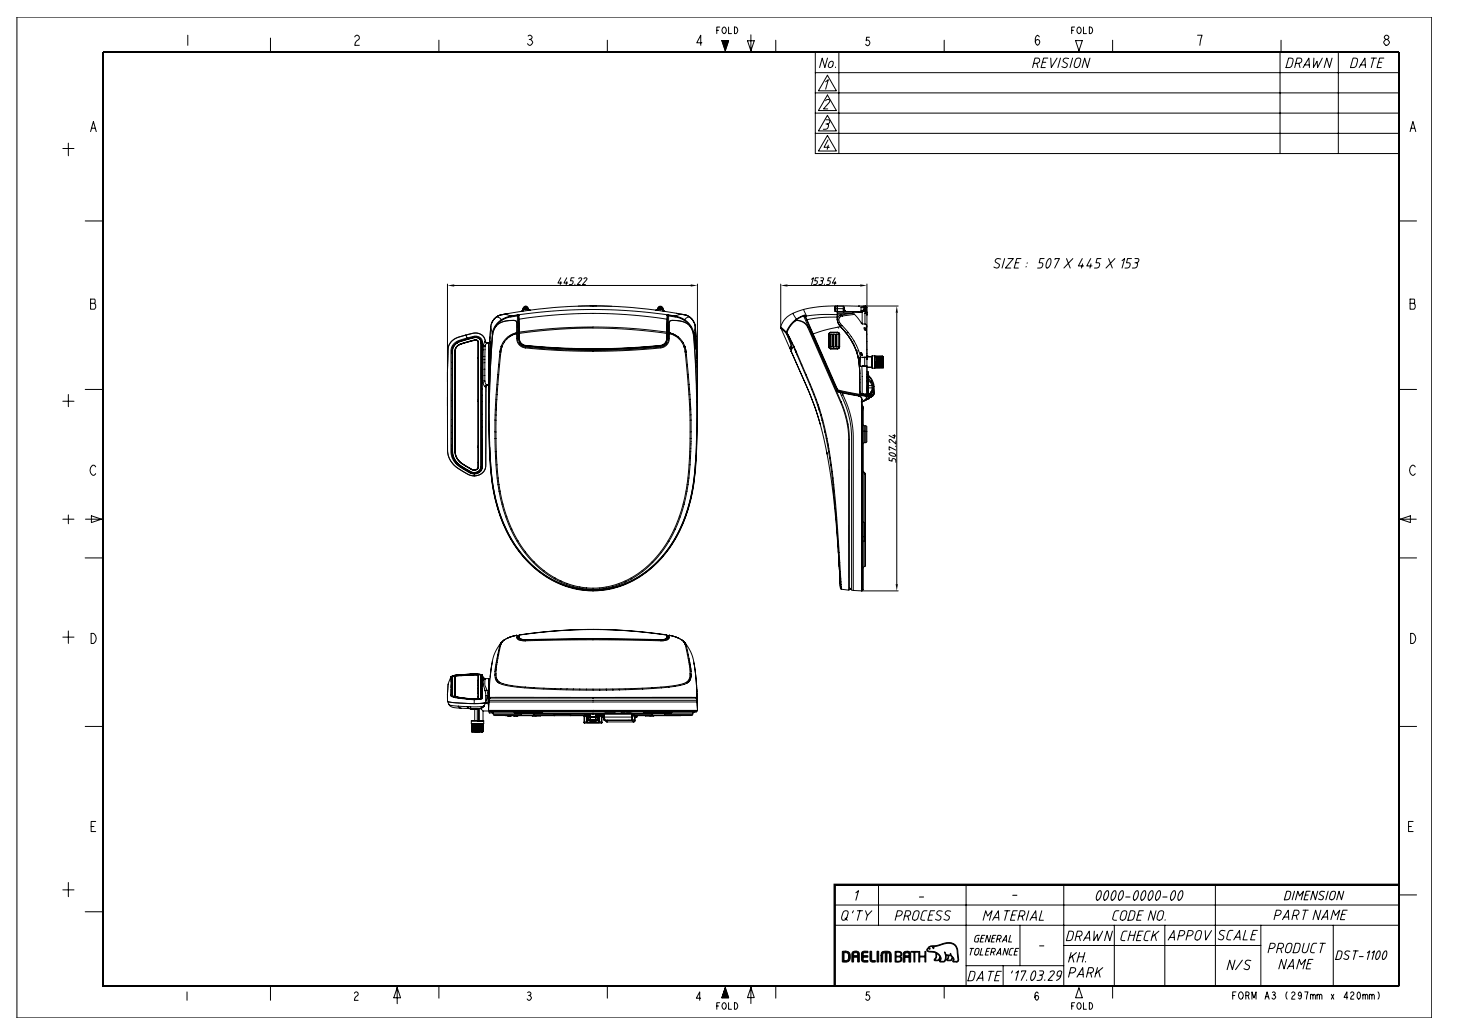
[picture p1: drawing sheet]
<svg xmlns="http://www.w3.org/2000/svg" width="420mm" height="297mm" viewBox="0 0 420 297" stroke-linecap="round" stroke-linejoin="round" font-family="sans-serif">
<g fill="none" stroke="#000" stroke-width=".29">
<path d="M4.9 4.9h406.1v287.2h-406.1zM53.9 10.1v2.9M77.6 10.9v4.2M101.8 10.6l.5-.5h.4l.4 .5a1.12 1.12 0 0 1-.8 1.2l-.5 1.2h1.3M126 11.5v3.6M151.6 10.3l.3-.2a.7 .7 0 0 1 .8 .7l-.4 .5a.82 .82 0 0 1 .6 1.2 .82 .82 0 0 1-1.3 .3l-.2-.3M151.9 11.3h.4M174.3 11.5v3.6M201.5 12.3h-1.5l1.2-2.2v2.9M205.8 8.7h.5M206.6 7.8h-.8v1.8M207.2 11.7h2l-1 2.9z"/>
<path d="M207.6 7.9l.2-.1a.97 .97 0 0 1 .7 .9 .97 .97 0 0 1-.7 .9l-.5-.9zM209.2 7.8v1.8h.8M210.8 7.8a.94 .94 0 0 1 1 .9 .94 .94 0 0 1-1 .9zM214.6 11.7h1.9l-.9 2.9zM215.6 10v5M222.7 11.5v3.6M234 15.1v29h167.6M237.5 16.7l-.7 2.7-.8-2.7-.7 2.7M238.1 18l.4-.3a.48 .48 0 0 1 .5-.1 .48 .48 0 0 1 .2 .6l-.1 .7a.65 .65 0 0 1-.7 .5 .65 .65 0 0 1-.6-.5zM239.9 19.2l-.1 .2M240.8 15.1v29M249.6 10.7h-.8l-.1 1 .2-.2a.75 .75 0 0 1 .8 .9 .75 .75 0 0 1-1 .5l-.2-.2"/>
<path d="M257.2 15.1h144.4v267.8h-372.1v-267.8h203.1M271.1 11.5v3.6M296.8 18.2h.8a.78 .78 0 0 0 .9-.6 .78 .78 0 0 0-.6-.9h-.8l-.7 2.7M297.6 18.3l.3 1.1M298.3 10.6l-.4-.5-.4 .2a1.9 1.9 0 0 0 .4 2.7 .92 .92 0 0 0 .5-.8 .92 .92 0 0 0-.5-.9l-.5 .3-.2 .4M299.3 17.9h.9M300.8 16.7h-1.2l-.8 2.7h1.3M301.6 16.7l.2 2.7 1.7-2.7M304.4 16.7l-.7 2.7M306.8 16.8a.89 .89 0 0 0-1.1-.1 .89 .89 0 0 0-.4 1l1 .6a.83 .83 0 0 1-.4 1.1 .83 .83 0 0 1-1.1-.3M307.7 8.7h.5M307.9 16.7l-.7 2.7"/>
<path d="M308.5 7.8h-.8v1.8M308.8 11.7h1.9l-1 2.9zM309 16.9l.5-.2 .7 .2 .1 .5-.4 1.4a.77 .77 0 0 1-.9 .6 .77 .77 0 0 1-.6-.8zM309.4 7.9l.3-.1a.97 .97 0 0 1 .7 .9 .97 .97 0 0 1-.7 .9l-.6-.9zM311 7.8v1.8h.9M312.7 7.8a.94 .94 0 0 1 1 .9 .94 .94 0 0 1-1 .9zM312.9 16.7l-.8 2.7-.7-2.7-.8 2.7M319.4 11.5v3.6M343.8 10.1h1.3l-.7 2.9M367.5 15.1v29M367.8 11.5v3.6M369.9 16.7h1l.2 .2 .1 .6-.5 1.6-.3 .2-1.2 .1z"/>
<path d="M372.1 18.2h.8a.78 .78 0 0 0 .8-.6 .78 .78 0 0 0-.5-.9h-.8l-.7 2.7M372.9 18.3l.3 1.1M374.1 19.4l1.7-2.7 .1 2.7M374.5 18.6h1.3M377.2 16.7l-.2 2.7 1.1-1.8 .1 1.8 1.4-2.7M382.4 16.7l-.8 2.7-.7-2.7-.8 2.7M384.2 15.1v29M388.4 16.7h1l.2 .2 .1 .6-.5 1.6-.3 .2-1.2 .1zM390.2 19.4l1.6-2.7 .2 2.7M390.6 18.6h1.3M393.6 16.7h1.6M394.4 16.7l-.8 2.7"/>
<path d="M395.8 17.9h.9M397.3 16.7h-1.2l-.8 2.7h1.2M397.6 11.6a.78 .78 0 0 1 1.1 .4 .78 .78 0 0 1-.7 1 .78 .78 0 0 1-.8-1zM397.9 11.3l-.5-.5a.7 .7 0 0 1 .8-.7l.5 .5-.5 .7M26 37.8l.8-2.9 .8 2.9M26.3 36.8h1M234 38.3h167.6M234 32.5h167.6M234 26.7h167.6M234 20.9h167.6M237 23.5l.8-.6-.8 2.7M237 28.9l.3-.3a.55 .55 0 0 1 .6-.1 .55 .55 0 0 1 .3 .5l-1.8 2.3h1.2"/>
<path d="M237.1 35.6l.7 .1-.1 .9a1.1 1.1 0 0 1-1.4 .5M237.1 34.4h.8a.66 .66 0 0 1 .3 .8 .66 .66 0 0 1-.7 .4M237.5 21.6l2.6 4.5h-5.1zM237.5 27.3l2.6 4.4h-5.1zM237.5 33.1l2.6 4.5h-5.1zM237.5 38.9l2.6 4.4h-5.1zM404.8 37.8l.8-2.9 .8 2.9M405.1 36.8h1M18 42.6h3.2M19.6 41.1v3.6M237.7 40.1l-1.1 2.2h1.5M237.8 41.7l-.3 1.2"/>
<path d="M24.5 63.4h5M161 79.7l-.8 1.5h1M162.7 79.7l-.8 1.5h1.1M164.8 79.7h-.8l-.2 .9h.5l.2 .4-.4 .6-.6 .1M166.1 80l.5-.3 .4 .2-1.3 1.8h.9M167.6 80l.5-.3 .4 .2-1.3 1.8h.9M234.9 79.7h-.8l-.2 .9h.5l.2 .4-.3 .6-.7 .1M235.6 79.7h.6a.47 .47 0 0 1 .2 .6 .47 .47 0 0 1-.5 .3M238.6 79.7h-.8l-.2 .9h.5l.3 .4-.4 .6-.7 .1M239.8 79.7l-.9 1.5h1.1M287.3 74.4a.89 .89 0 0 0-1.1-.2 .89 .89 0 0 0-.4 1l1 .6a.83 .83 0 0 1-.4 1.1 .83 .83 0 0 1-1.1-.3M288.4 74.2l-.7 2.7"/>
<path d="M289.4 74.2h1.5l-2.3 2.7h1.6M291.6 75.4h.9M293.1 74.2h-1.2l-.8 2.7h1.2M294.6 76.5l-.1 .1M294.9 75.4l-.1 .2M299.7 74.2h-1.1l-.3 1.2h.8l.3 .6a.9 .9 0 0 1-.9 .9h-.6M301.1 74.3l.4-.1a2.01 2.01 0 0 1-.9 2.7 1.88 1.88 0 0 1 .4-2.5zM302.8 74.5l.1-.3h1.2l-1.3 2.7M306.2 74.2l1 2.7M308 74.2l-2.6 2.7M310.7 74.2l-1.1 2.1h1.5M310.8 75.7l-.3 1.2"/>
<path d="M313.1 74.2l-1.1 2.1h1.5M313.2 75.7l-.3 1.2M316.1 74.2h-1.2l-.3 1.2h.8l.3 .6a.9 .9 0 0 1-.8 .9h-.7M318.3 74.2l1 2.7M320.1 74.2l-2.6 2.7M322.1 74.8l.8-.6-.8 2.7M324.8 74.2h-1.1l-.3 1.2h.7l.4 .6a.9 .9 0 0 1-.9 .9h-.7M325.8 75.4l.7 .2-.1 .9a1.1 1.1 0 0 1-1.3 .4M325.8 74.2h.8a.66 .66 0 0 1 .3 .8 .66 .66 0 0 1-.7 .4M401.6 63.4h5.1M26 85.8h1.1l.2 .3-.2 .9 .4 .5v.7l-.4 .5h-1.1zM26 87h1.1"/>
<path d="M128.5 81.5v35.1M130.4 99.3l-.1 .1M130.4 81.9h67.9M131.1 98.4l-.9 1.1-.3 1.2v28.9a5.8 5.8 0 0 0 3.8 5l.5 .3a2.58 2.58 0 0 0 3.3 .3l.4-.4 .2-.8M131.1 98.4l.1 .1M131.2 98.5a3.7 3.7 0 0 0-1.3 3.8v1.1M131.2 99.3l.5-.4a15.5 15.5 0 0 1 5.2-1.3 2.21 2.21 0 0 1 .4 2.2v34.2a1.49 1.49 0 0 1-2.5 .4l-.5-.3a5.6 5.6 0 0 1-3.7-4.2v-25.3a13.4 13.4 0 0 1 .3-4.9zM132 97.9h-.1a3.9 3.9 0 0 0-2.2 4.6v26.7a5.8 5.8 0 0 0 3.9 5.6l1.6 .9 .9 .2M132 97.9h.1M132 97.9l4-1.2a1.75 1.75 0 0 1 2.2 1.2M132.3 98.7l.1 .1M132.3 98.7a2.68 2.68 0 0 0-1.7 3.4v26.7a4.8 4.8 0 0 0 3.2 4.9l.9 .6a1.57 1.57 0 0 0 2.6-.2"/>
<path d="M132.4 98.8a2.48 2.48 0 0 0-1.7 3v24.2a10 10 0 0 0 .7 5.8 11.1 11.1 0 0 0 4.9 3.1l.6-.3 .3-.5M133.7 96.2l.4 .8M133.7 96.2l.9-.3a3.2 3.2 0 0 1 4.7 1.7v.3M133.7 96.2l-.3 .1a5.2 5.2 0 0 0-4.7 3.4l-.2 7.5v21.5a6.9 6.9 0 0 0 4.5 6.6l1.6 1 1.5 .3M136.1 96.9a1.53 1.53 0 0 1 2 1.2v35.9M136.1 96.9l-4 1.1-1 .4M136.1 96.9a1.47 1.47 0 0 1 1.9 1.6v35.5M136.1 96.9l-4 1.1-.9 .5M137.2 98.1a1.22 1.22 0 0 0-1.7-.3l-3.1 1M137.2 98.1v36M137.3 98.1a1.2 1.2 0 0 0-1.8-.3l-3.2 .9M137.3 98.1h-.1"/>
<path d="M137.3 98.1v36M137.3 98.1v4.4M137.5 97.1v.1M138 98.2v.4M138.2 97.9v.1M138.2 98h.1M138.2 98l.1 36.1M138.2 98h.3l-.2-.6a2.68 2.68 0 0 0-3.1-.7l-4.1 1.3-1.1 1-.5 1.2v29.5l.4 1.9 1.3 1.8 3.7 2.3 1.2 .3M138.5 98v36M138.8 99.4l-.1 9.9 .1 1 .4 .6M138.8 99.2v.2M138.8 99.2h.5"/>
<path d="M139.3 99.3l-.1 10 .2 .8 .4 .4M139.3 99.3l-.5 .1M139.3 97.9l-.5 1.3M139.3 97.9l.6 .5M139.3 97.9a3.1 3.1 0 0 0-4.6-2l-3.1 .9a4.2 4.2 0 0 0-3 4.9l-.1 28a7.8 7.8 0 0 0 5 5.9l1.3 .7 1.3 .3a3.4 3.4 0 0 0 3.4-4.3v-21.2l.2-.5 .4-.1M139.8 98.4h.4M139.9 98.4l-.6 .9M139.9 98.4h.1M139.9 98.4h.4M140.3 98.4v12.1M140.3 98.4h.3M140.3 98.4v11.6"/>
<path d="M140.6 98.4h.1M140.6 98.4l-.3 11.6M140.6 97.8v.5M140.8 98.1l-.4 12.7M140.8 98.1l-.2 .2M140.8 98.1l-.2 .3M140.9 93.7l-.3 4.6M140.9 93.7l.4 2.1M140.9 93.7h.1M140.9 93.7l-.3 4.1M141.3 95.8l-.8 15.7M141.3 95.8l.2 .1"/>
<path d="M142.2 93.9h.1M142.2 93.9l-.7 1.6-.2 2-.8 17.8M142.2 93.9a15.9 15.9 0 0 0-1.1 6.3l-.6 15.1M142.3 93.7l-.1 .2M142.3 93.6v.1M142.3 93.6l-.1 .3M142.5 91l.8 .2 .6 .6M142.5 91l-1.1 1.3-.5 1.4M143 90.7h-.1M143.2 91.1h-.1M143.7 90.4l-1.5 .8-1.1 1.6M143.9 99.5l-.3 1.2"/>
<path d="M143.9 99.5l.2 .1M143.9 99.4l.2 .1M143.9 99.4v.1M143.9 99.3v.1M143.9 99.3l.2 .1M143.9 91.8l.1 .1M143.9 91.8a5.5 5.5 0 0 0-2.6 4M143.9 90.3l-.1 .1M144 91.9l-1 .9-.9 1.1M144.1 90.3a3.5 3.5 0 0 0-2.2 1.2l-.7 1.1-.3 1.1M144.1 99.6l-.2 .8M144.1 90.3l-1.6 .7"/>
<path d="M144.1 99.4v.2M144.3 98.5l.2 .1M144.5 98.6l-.4 .8M144.6 98l.2 .1M144.8 98.1l-.3 .5M145.4 97.1l.1 .2M145.4 90.1l-1.3 .2M145.5 97.3l-.7 .8M145.8 96.7l.1 .2M145.8 90l-1.6 .3M145.9 96.9l-.4 .4M146.3 96.3l.1 .2"/>
<path d="M146.4 96.5l-.5 .4M146.5 96.2l.2 .2M146.5 90.7l11.9-1.4 11.8-.5 11.8 .5 11.9 1.4M146.5 90.7h.1M146.6 90.7l-1.3 .4-1.4 .7M146.6 91l-1.2 .3-1.4 .6M146.7 96.4l-.3 .1M146.8 96l.1 .2M146.9 96.2l-.2 .2M147.1 95.9l.1 .2M147.2 96.1l-.3 .1M147.4 95.8v.2"/>
<path d="M147.4 96l-.2 .1M147.5 92l-1.8 .1a4.8 4.8 0 0 0-3.4 1.6M147.5 92l.6 .1 .2 .4M147.5 92h.1M147.5 91.9a.9 .9 0 0 1 1 .7M147.5 91.9l-3.1 .4-1.2 .5-.9 .9M147.6 95.7l.1 .2M147.7 95.9l-.3 .1M147.9 95.6l-1.4 .6a6.1 6.1 0 0 0-2.6 3.1M147.9 95.6l.1 .2M148 95.8l-.3 .1M148.2 95.5l.1 .2"/>
<path d="M148.3 95.7l-.3 .1M148.3 95.5l-.4 .1M148.3 95.5v.2M148.3 95.5l.2 .1M148.3 92.5v3M148.3 92.5l.2 .1v3M148.3 95.7h.1M148.3 95.7v1.4M148.3 97.1l.2 1 .5 .8 .8 .7 1 .2M148.5 95.6l-.2 .1M148.5 95.7v1.3M148.5 97l-.2 .1"/>
<path d="M148.5 97l.2 1 .5 .8 .7 .5 .9 .3M148.5 93.7v.3M148.5 93.7h.1M148.5 90.5h.5M148.5 90.5l-1.9 .2M148.5 90.5l.1 .2M148.5 96.3v.9M148.5 94h.1M148.5 96.7l.2 .2M148.6 90.7l-.1 3M148.6 90.7h.2M148.6 90.7l-2 .3v-.3"/>
<path d="M148.7 93.4v3.5M148.7 93.4l-.2 .2M148.8 96.9l.4 1.3M148.8 90.7v2.7M148.8 90.7l.1 1M148.9 93.4h-.2M148.9 93.3v3.7l-.2-.1M148.9 93.3v.1M148.9 91.7l.1 3.7M149 95.6v1.5a2.45 2.45 0 0 0 3 2.2l9 .7 9.2 .2M149 95.6l.1 .1M149 95.4v.2"/>
<path d="M149 90.5v1.1M149 90.5l-.2 .2M149 91.6l10.6-1.2 10.6-.5 10.7 .5 10.6 1.2M149 91.6l.1 3.7M149 91.6l-.1 .1M149.1 95.3l-.1 .1M149.1 95.3l10.7-1.1 10.3-.4 10.7 .4 10.6 1.1M149.1 95.3v.4M149.1 95.7v.3a2.48 2.48 0 0 0 2.9 3.2l9.5 .7 8.7 .2 8.7-.2 9-.6 2-.2 .9-.6 .5-1 .1-1.8M149.1 95.7l10.9-1.2 10.3-.4 10.2 .4 10.9 1.2M149.2 98.2l.1 .1M149.2 98.2l-.1 .4"/>
<path d="M149.2 98.9l1 .3M149.3 98.3l1 .8M149.3 98.3l-.2 .4M149.5 89.4l-5.4 .9h1.2l1.2 .4M149.5 89.4h.1M149.5 89.4h-.2M149.7 99.2h.5M149.7 89.3l-.2 .1M150.1 89.3l-.6 .1M150.2 88.6h.2M150.2 88.6l-.2 .5-.5 .3M150.2 88.6h.1"/>
<path d="M150.2 99.2l8.6 .8 11.4 .4M150.2 88.4v.2M150.3 99.1l-.1 .1M150.3 99.1l9.2 .8 10.7 .3M150.4 88.6l.2-.4 .5-.1 .5 1M150.4 88.6l-.3 .7M150.6 88.6l.3 .3M150.6 88.6h.1M150.6 88.6l.3-.3 .3 .3M150.6 88.6l.3 .3 .3-.3M150.6 88.5h.1M150.6 88.5l.3-.2 .3 .3"/>
<path d="M150.6 88.6l.3 .2 .3-.2M150.7 88.6l.2 .2 .3-.2M150.7 88.6l.2-.2 .2 .2M150.8 99.8l9.9 .8 9.5 .2M150.8 99.6v.2M150.8 99.6l9.7 .7 9.7 .3M150.9 87.9h.2M151.2 88.6h.1M151.2 88.6l-.2 .2M151.4 88.6l.8 .4M151.4 88.1l.1 .1M151.6 88.6l.2 .3 .4 .1"/>
<path d="M151.6 88.6l-.3-.6-.7-.1-.3 .3-.3 .9-.5 .3M151.6 88.6l.4 .4M151.6 89.1l-1.5 .2M152.2 89h.1M152.2 89l9-.9 9-.3 9 .3 9.1 .9M152.2 89l-.6 .1M161 80.8l-.2 .9M162.8 80.8l-.3 .9M165.1 81.5l-.1 .2M166 87.9h9.6M170.2 87.8h-.8M170.2 87.8h.1"/>
<path d="M170.2 87.8h1.1M188.3 89l.5 .1M188.3 89h.1M188.8 89.1l1.5 .2M188.8 88.6l-.3 .4M188.9 88.6l-.2 .3-.4 .1M188.9 88.6l.2-.5 .5-.2 .5 .2 .2 .5M188.9 88.4v.2M189.1 88.1l-.2 .2M189.1 88.6l-.3 .5M189.1 88.6v-.1a.48 .48 0 0 1 .5-.4 .48 .48 0 0 1 .5 .5M189.1 88.6l-.8 .4"/>
<path d="M189.3 88.6l.2 .3M189.3 88.6h.1M189.3 88.6l.3-.3 .3 .3M189.3 88.6l.3 .3 .2-.3M189.3 88.5h.1M189.3 88.5l.3-.2 .2 .3M189.3 88.6l.3 .2 .2-.2M189.4 88.6l.2 .2 .2-.2M189.4 88.6l.2-.2 .2 .2M189.6 99.6l-9.6 .7-9.8 .3M189.8 88.6h.1M189.9 88.6l-.2 .2"/>
<path d="M189.9 88.6h.1M190.1 88.6l.2 .7M190.1 88.6h.2l.2 .5 .5 .3M190.2 99.1l-8.9 .8-11.1 .3M190.2 99.1l.1 .1M190.3 88.3v.3M190.3 99.2l-9.3 .9-10.8 .3M190.3 88.6l.2 .5 .5 .3M190.3 89.3l.7 .1M190.4 88.8v.1M190.5 89.1l.1 .1M190.7 89.3l.2 .1"/>
<path d="M190.8 99.2h-.5M191 89.4h.1M191 89.4l5.4 .9h-1.3l-1.2 .4M191.2 98.3l-1 .8M191.2 98.3l.2 .4M191.2 98.8l-.9 .4M191.3 98.2l-.1 .1M191.3 98.2l.1 .4M191.4 95.3v.4M191.4 95.3l.1 .1M191.5 91.6l-.1 3.7M191.5 91.6l.1 .1"/>
<path d="M191.5 90.5v1.1M191.5 90.5l.1 .2M191.5 95.4v.2M191.5 95.6l-.1 .1M191.5 95.6v1.5a2.42 2.42 0 0 1-3 2.2l-9.4 .7-8.9 .2M191.6 91.7l-.1 3.7M191.6 90.7v1M191.6 90.7l.1 2.6M191.7 96.9l-.4 1.3M191.8 93.4l-.2-.2v3.8l.2-.1M191.8 93.4v3.5M191.8 93.4l.1 .2"/>
<path d="M191.9 90.7h-.3M191.9 90.7l2.6 .2 2 .9M191.9 90.7l.1 3M191.9 97.5v.2M191.9 96.7l-.1 .2M192 90.5l1.9 .2M192 90.5h-.5M192 90.5l-.1 .2M192 93.7v1.9M192 93.7h-.1M192 95.6v.1M192 95.7h.1"/>
<path d="M192 95.7v1.3l.1 .1M192 97l-.2 .9-.4 .8-.8 .6-1 .3 .1 .2M192 95.7v1.6M192.1 95.7v1.7l-.3 1-.7 .9-1.1 .5-9.5 .7-10.3 .3M192.1 95.7h.1M192.2 92.5l-.2 .1v3M192.2 95.5h.1M192.2 95.5v-3l.3-.4 .5-.1a5.6 5.6 0 0 1 5.3 2l.7 2 .7 9.1 .3 10.7-.1 10.3M192.2 95.5l-.1 .2M192.2 95.5l-.2 .1M192.2 95.7l1.4 .5 1.1 .8 1 1.1 .6 1.3M192.2 95.5l.3 .1"/>
<path d="M192.2 95.5v.2M192.5 95.6l.3 .1M192.5 95.6v.2M192.8 95.7l.3 .1M192.8 95.7v.2M193 91.9l3.2 .4 1.1 .5 .8 .9M193 91.9l-.7 .2-.3 .5M193 91.9v.1M193.1 95.8l.3 .1M193.1 95.8l-.1 .2M193.4 95.9l.3 .1M193.4 95.9l-.1 .2"/>
<path d="M193.7 96l.2 .2M193.7 96l-.1 .2M193.8 91l1.3 .3 1.3 .6M193.9 96.2l-.1 .2M193.9 96.2l.3 .1M194.2 96.3l.5 .4M194.2 96.3l-.1 .2M194.2 89.9l2.4 .4M194.3 89.9h-.1M194.7 96.7l.4 .4M194.7 96.7l-.2 .2M195.1 97.1l.8 .9"/>
<path d="M195.1 97.1l-.1 .2M195.9 98l.3 .5M195.9 98l-.2 .1M196.2 98.5l.4 .8M196.2 98.5l-.2 .1M196.3 99.4l.1 .1M196.4 99.5v.1M196.4 90.3l1.6 .7M196.4 99.6l.3 1.2M196.4 90.3a3.4 3.4 0 0 1 2.3 1.4l.4 .5M196.4 91.9l1 .8 .9 1.2M196.5 91.8l-.1 .1"/>
<path d="M196.5 91.8l.8 .6a5.3 5.3 0 0 1 1.8 3.4M196.6 99.3v.2M196.6 99.3l-.3 .1M196.6 99.4l-.2 .1M196.6 99.5l.3 .8M196.6 99.5l-.2 .1M196.8 90.4l1.2 .6 1.1 1.2M197.7 90.8l.1 .1M198 91l-.8 .2-.7 .6M198 91a4 4 0 0 1 1.6 2.7M198.1 93.6l.2 .3M198.1 93.6v.1"/>
<path d="M198.3 93.9l.7 1.9M198.3 93.9h.1M199.1 92.2l.2 .4M199.1 95.8l-.1 .1M199.1 95.8l.9 15.7M199.3 92.6l.2 .5M199.3 92.6v.1M199.3 92.7l.3 1M199.5 96l.1 3.5M199.5 95.4h.1M199.5 95.4v.6M199.5 96h.1"/>
<path d="M199.6 95.9l.1 3.7M199.6 95.4h.1M199.6 93.7h.1M199.6 93.7l.3 4.1M199.6 93.7l-.5 2.1M199.6 93.7l.5 8.4 .1 11.1M199.6 99.5v.5M199.6 95.4l.1 .4M199.6 95.4l-.1 .6M199.6 95.4l.2 4.6M199.6 99.5l.2 .6M199.6 99.5h.1"/>
<path d="M199.6 99.5l.1 .5M199.7 99.6h.1M199.8 99.6h.1M199.8 99.6l-.2-3.7 .2 3.7M199.8 99.6v.5M199.9 97.8v1.4M199.9 99.2l.1 1.6M200.2 81.5v35.7M224.1 81.5v12M224.1 93.8l1.6 1.5M224.1 93.8l.1 .3M224.2 94.1l1.5 1.6"/>
<path d="M224.2 94.1l2.6 6M225.7 95.3l.2 .1M225.7 95.3v.4M225.7 95.7l1.4 3.3-.3 1.1M225.8 95.6l-.1 .1M225.8 95.5h.1M225.8 95.5v.2M225.8 95.5l1.3-2.3 .9-.9 .7-.3a3.8 3.8 0 0 1 3.5 2.7l9.4 21.5 1.2 3.5 .7 3.4 .1 2.9v43.4l-2.1-.3M225.8 95.7l1.6 3.9-.3 1.2M225.8 95.7h.1M225.8 95.7l2 3.7M225.9 95.5v.1"/>
<path d="M225.9 95.6v.2M225.9 95.6l.1 .1M226 95.7v.2M226 95.7v.1M226 95.8v.2M226 95.8l.1 .1M226.1 81.9h20.8M226.1 95.9v.2M226.1 95.9l.1 .1M226.2 96v.2M226.2 96l.1 .2M226.3 96.2l.1 .1"/>
<path d="M226.3 96.2v.2M226.4 96.3v.2M226.4 96.3l.2 .4M226.6 96.7l-.1 .2M226.6 96.7l.2 .4M226.8 97.1l-.1 .2M226.8 97.1l.4 .9M227.2 99.1l-.3 1.1M227.2 98v.1M227.2 98l.3 .5M227.4 99.7l-.3 1.1 2.6 5.9a96.3 96.3 0 0 1 5.8 15M227.4 99.7v.1"/>
<path d="M227.5 98.5l-.1 .1M227.5 98.5l.4 .8M227.6 89.9l1 1.7M227.6 89.9l-.9 .5a5.8 5.8 0 0 0-2.6 3.4M227.8 99.4v.1M227.8 99.5v.1M227.8 99.6l.6 1.2M227.9 99.3l-.1 .1M227.9 99.3v.2M227.9 99.4l-.1 .1M227.9 99.5l-.1 .1M227.9 99.5l.4 .8"/>
<path d="M228.6 91.6l-1.7 1.6-1.2 2.1M228.6 91.6l.1 .1M228.7 92l-1 .5M228.7 91.7l-1.7 1.7-1.2 2.1M228.8 91.9l1.8 .5 1.4 1.3M230.7 90.5l-2.1 1.1M230.7 90.5v.2l-2 1M230.7 88.8l-3.1 1.1M230.7 88.8l.8 1.9M231 90.7l.1 .3M231 90.7h-.3l1.4 3.1 .2-.1M231.1 90.5l.1 .2"/>
<path d="M231.1 90.5h-.4M231.1 90.5l-.1 .2M231.1 91l.5 .9M231.2 90.7l.5 1.1M231.2 90.7l-.1 .3M231.5 90.7h-.3M231.6 91.9l1.7 4M231.7 91.8l1.7 4M231.7 91.8l-.1 .1M232 93.7h-.2M232 93.7l.1 .2M232.1 93.9h-.2"/>
<path d="M232.1 93.9l9.3 21.3M232.1 93.8l.1 .3M232.3 93.7l.3 1.5M232.3 93.7l.6 1.8M232.9 95.5v.1M232.9 95.5l-.1 .2M232.9 95.6l.1 .2M233 80.2l.5-.5-.5 2M233 95.8l.1 .1M233 95.3h.1M233 95.3l-.1 .2M233 95.3l.1 .2"/>
<path d="M233.1 95.9v.2M233.1 96.1h.1M233.1 96.1h-.1M233.1 95.5l-.2 .1M233.1 95.5l.1 .1M233.2 96.1l-.1 .1M233.2 96.1v.2M233.2 96.1l.2 .1M233.2 95.6l-.2 .2M233.2 95.6l.1 .2M233.2 96.3l.3 .8M233.2 96.3l.2-.1 .4 .7"/>
<path d="M233.3 95.8l-.2 .1M233.3 95.8v.1M233.3 95.9l6.9 15.7M233.3 95.9l-.2 .2M233.3 95.9l.1 .1M233.4 95.8l6.9 15.7M233.4 95.8l-.1 .1M233.5 97.1l.2 .4M233.5 97.1l.3-.2 .1 .4M233.7 97.5l.1 .1M233.8 97.6l.1 .2M233.8 97.6l.2-.1 .1 .2"/>
<path d="M233.9 97.8l.3 .8M233.9 97.8l.2-.1 .3 .8M233.9 97.3l-.2 .2M233.9 97.3l.1 .2M234.2 98.6l1.4 3.1M234.2 98.6l.2-.1 1.4 3.1M235.6 80.6l.5 .1-.1 .6-.2 .3-.7 .1M236.7 81.5l-.1 .2M237.9 96v3.5M237.9 99.5l.2 .4 .4 .2M237.9 99.5h.1M237.9 96h.1"/>
<path d="M238 99.5h.1M238 96h.1M238 99.5l.1 .4 .4 .1M238 96v3.5M238.5 95.9h.5v3.7h-.5zM238.5 95.4h2l.5 .6M238.5 95.4l-.4 .2-.1 .4M238.5 95.4h1.9M238.5 95.4l-.4 .1-.2 .5M238.5 95.4h.1M238.5 95.4l-.4 .2-.2 .4M238.5 95.9v3.7"/>
<path d="M239.3 95.9h.5v3.7h-.5zM239.3 95.9v3.7M239.6 88.6v.7l.2 .1M239.6 88.1v.5M239.8 80.8l-.2 .9M239.8 88.6h.6M239.8 88.6v.8M239.8 88.6h-.2M239.8 87.9h.6v.7M239.8 87.9v.7M239.8 87.9l-.2 .1v.6M240.1 97.1h.1"/>
<path d="M240.1 95.9h.5v3.7h-.5zM240.1 96.7h.1M240.1 95.9v3.7M240.3 90.2h.1M240.4 90.6v1.1M240.4 91.7v.4M240.4 89.6h.1M240.4 89.1v.2M240.4 89v.1M240.4 88.9h.1M240.4 88.4v.3M240.4 89.3v.1"/>
<path d="M240.4 88.1v.1M240.4 89.4h.1M240.4 89.4v.1M240.4 87.8h.1M240.4 88.6v.8M240.4 91l-4.6 .1-4.1 .7M240.4 91l.1 1.4 .8 1.3M240.4 90.3h-4.6l-4.3 .4M240.4 90.3v.7M240.4 87.8l-5.1 .2-4.6 .8M240.4 89.4h-.6M240.4 89.4v.9"/>
<path d="M240.4 89.5h.1M240.4 91.7h.1M240.4 91.5l.2 1.1 .7 1.1M240.4 90.7v.2M240.4 91.7v.1M240.4 89.9h.1M240.4 89.5v.1M240.4 89.4v.2M240.4 88.3h.1M240.4 88.6h1.7v.8M240.4 88.6v.7M240.4 88.9v.3"/>
<path d="M240.4 89.5l-.1 .1M240.4 92.2l.9 1.5M240.4 95.4h.1M240.4 95.4l.5 .1 .1 .5M240.4 95.4l.4 .2 .2 .4M240.5 95.4h.1M240.5 93.9l.3 .3M241 99.5l-.2 .4-.4 .1M241 96v3.5M241 99.5h.1M241 96h.1M241 96.7h.1"/>
<path d="M241 97.2h.1M241 97.3h.1M241 99.5l-.2 .4-.4 .2M241 99.5l-.1 .4-.5 .2M241.1 93.5h.1M241.1 93.5l.1 .2M241.2 93.7h.1M241.3 93.7l.6 .8M241.3 93.7h.1M241.3 93.7l-4.5 1-3.4 1.1M241.3 93.7a18.3 18.3 0 0 1 5.5 15.3l.1 4.2M241.3 93.7l1.7 2"/>
<path d="M241.6 90.4l-.8 .3-.4 .8M241.6 90.4l.3 .3M241.6 90.4l-1.2-.1v1.2M241.7 93.4l1.8 2M241.7 93.4l-.4 .3M241.9 94.5h.1M241.9 90.7a1.26 1.26 0 0 0-.8 1.9l.6 .8M241.9 94.5l1.6 1.8M242 94.4v.1M242.1 87.9v.7h.3M242.1 87.9l.3 .2v.5M242.1 87.9h-1.7v.7"/>
<path d="M242.1 88.8l.3 .1M242.1 89.4v.2M242.1 89.4h-1.7M242.1 89.4h.1M242.1 89.6h-1.7M242.1 89.6h.1M242.2 89.4v.2M242.2 89.4l5.3 .1M242.2 89.6l5.3 .1M242.4 88.6v.3M242.4 88.8l.3 .3M242.4 88.9h.1"/>
<path d="M242.5 89l.2 .1M242.7 89.2l-.5 .2M242.7 89.1v.1M242.7 89.2l-.3-.3-.3 .5M242.7 95.4l.1 .1M243 95.7l1.1 1.5M243.4 96.2h.1M243.5 95.4l-.5 .3M243.5 95.4l1.8 2.7 1.2 2.5M243.6 96.6l.2 .2M243.8 96.8h.1M243.8 96.8l1.3 2.3 .9 2.1"/>
<path d="M244.1 97.2l.2 .4M244.1 97.2l.3 .6M244.3 90l1 .2M244.3 90l-2.7 .4M244.3 90l-3.9-.1v.4M244.4 97.8l.8 1.4M244.7 98.2v.1M244.7 98.3h.1M245.1 99l.2 .4M245.2 99.2l.7 1.6M245.3 90.2h.1M245.3 90.2l-3.4 .5"/>
<path d="M245.3 90.2l2 2.5M245.5 99.8l.2 .6M246.5 87.9h.1M246.5 87.9l-6.1-.1v1.2M246.6 87.8h1.9M246.6 87.8v.1M247.2 88.1v1.1h.2M247.2 89.2h.2M247.2 88.1h.6M247.2 88.1h.1M247.3 92.7l.3 .3h.7M247.3 92.7h.2"/>
<path d="M247.4 89.2h.4M247.5 92.7v.3M247.5 89.7v3M247.5 89.5v.2M247.8 88.1v-.2l.4 .2 .1 .6-.2-.5M247.8 88.1h.1M247.8 89.2v.1M247.8 89.3h-.3v.2M247.8 89.3l.5 .1M247.8 89.2l.7 .3 .4 .6M247.8 87.9h.7M247.8 88.2h.2"/>
<path d="M247.8 88.1l.3 .1M247.8 88.1v.1M247.8 89h.5M247.8 88.2v1M248 88.2l.2 .5M248.1 94l.3 .8M248.1 94.1h.3l.2 .4a.3 .3 0 0 1-.2 .4 .3 .3 0 0 1-.3-.4zM248.2 88.1h.2M248.2 88.7v.6M248.2 88.7h.1M248.3 88.3h.1M248.3 88.6v.1"/>
<path d="M248.3 93l.4 .1M248.3 89.9h.4M248.3 88.7v.3M248.3 89.4v3.6M248.3 89.4h.1M248.3 89.4l.4 .5M248.4 87.8v1.6l-.1-.4M248.4 89.2h.1M248.4 94.6l-.1 .1M248.5 89.2l.3 .1M248.5 87.8v.1M248.5 89.2v.3"/>
<path d="M248.5 87.9l.3 .3M248.5 87.8l.4 .4M248.7 93.1l.2 9.4h-1.9M248.7 93.1l.2 .7M248.7 89.9l.2 .6M248.7 89.8l.2 .3M248.8 89.3l.1 .3M248.8 87.8h9M248.8 88.2v1.1M248.8 88.2h.1M248.9 90.1v.4M248.9 88.2v2"/>
<path d="M248.9 90.5v3.3M248.9 81.5v6.4M248.9 93.8v8.7M248.9 89.7v.1M257.4 89.7v77.9M404.8 85.8h1.1l.2 .3-.2 .9 .4 .5v.7l-.4 .5h-1.1zM404.8 87h1.1M18 115.1h3.2M19.6 113.2v3.5M24.5 111.8h5M129.9 119.5v2.6M129.9 116.9v2.5"/>
<path d="M129.9 114.2v2.5M129.9 111.5v2.6M129.9 108.9v2.5M129.9 106.2v2.5M129.9 103.5v2.6M129.9 100.8h.1M130.6 101.7h.1M130.6 101.3h.1M130.6 101.6h.1M130.6 102.9v11.9M130.6 101.5v1M130.6 115.1v7.8"/>
<path d="M130.6 102.5v.1M130.6 102.9h.1M130.7 100.2v.1M130.8 100.1h-.1M137.3 115.1h.1M137.3 102.5v.1M137.3 114.8h.1M137.3 115.2h.1M137.3 102.9v11.9M137.3 102.9h.1M139.2 110.9v.1M139.2 111h.3"/>
<path d="M139.5 111v21.4a3.3 3.3 0 0 1-3.4 4.2M139.8 110.5h.3M139.8 110.5l-.6 .5M140.1 110.5l-.4 .2-.2 .3M140.1 110.5h.2M140.2 110.5h.1M140.2 110.5l.1 .1M140.2 110.5l.1 .2M140.3 113.2v.1zM140.3 113.2h.1M140.3 112.5v.7M140.3 112.6v.6"/>
<path d="M140.3 110v.6M140.3 110.6l.1 .2M140.3 110.7v1.8M140.3 110.7l.1 .1M140.3 110.7h.1M140.3 110.6v2M140.4 113.3l.1 .1M140.4 113.3l.2 16.1 .4 6 .5 4.4a37 37 0 0 0 13.1 24 25.2 25.2 0 0 0 35.3-3.7 43.8 43.8 0 0 0 9.7-26.2l.4-9.6 .1-11M140.4 112.7v.6M140.4 112.7v.2a188.6 188.6 0 0 0 1 26.9 36.9 36.9 0 0 0 14.1 24.8 25.3 25.3 0 0 0 14.7 5M140.5 112l-.2 1.2M140.5 112l.1 .2"/>
<path d="M140.5 115.3v10l.4 8.6a43.9 43.9 0 0 0 9.8 26.1 26.1 26.1 0 0 0 19.5 9.4M140.5 111.5l.1 .1M140.5 111.5v.5M140.5 112.7h-.1M140.5 112.6l-.1 .1M142.1 119l.3 .1M142.2 117.6h.3M142.3 116.1l.2 .1M142.3 114.6l.3 .1M142.4 119.1v1.5M142.4 113.2l.3 .1M142.5 117.6l-.1 1.5"/>
<path d="M142.5 116.2v1.4M142.5 111.7l.3 .1M142.6 114.7l-.1 1.5M142.7 110.3l.2 .1M142.7 113.3l-.1 1.4M142.8 111.8l-.1 1.5M142.9 107.4l-.8 13.1M142.9 107.4l.3 .1M142.9 110.4l-.1 1.4M143.2 107.5l-.3 2.9M143.2 104.6l.2 .1M143.2 104.6l-.3 2.8"/>
<path d="M143.4 104.7l-.2 2.8M143.4 101.8h.3M143.5 101.1l-.3 3.5M143.5 101.1h.3M143.5 100.9v.2M143.5 100.9l.3 .1M143.6 100.7l.2 .1M143.6 100.7l-.1 .2M143.6 100.3l.3 .1M143.7 101.8l-.3 2.9M143.8 101.1l-.1 .7M143.8 100.8v.3"/>
<path d="M143.9 100.4l-.1 .4M170.2 100.2h.1M170.2 100.4v.2M170.2 100.2v.2M170.2 100.1v.1M170.2 100.6v.2M196.7 100.8v.2M196.7 101v.1M196.7 101.1l1 11.8 .4 8-.2 11-.8 7.9a36.6 36.6 0 0 1-12.8 24l-3.2 2.1-3.4 1.6-3.7 .9-3.8 .4M196.9 100.3v.4M196.9 100.3l-.3 .1M196.9 100.7l.1 .4"/>
<path d="M196.9 100.7l-.2 .1M196.9 100.9l-.2 .1M197 101.1v.7M197 101.1h-.3M197 101.8l.3 2.8M197 101.8h-.2M197.3 104.6l.3 2.8M197.3 104.6l-.2 .1M197.6 107.4l.2 2.9M197.6 107.4l-.3 .1M197.8 110.3l.1 1.4M197.8 110.3l-.2 .1"/>
<path d="M197.9 111.7l.1 1.5M197.9 111.7l-.2 .1M198 113.2l.1 1.4M198 113.2l-.2 .1M198.1 114.6l.1 1.5M198.1 114.6l-.2 .1M198.2 116.1l.1 1.5M198.2 116.1l-.3 .1M198.3 117.6v1.4M198.3 117.6h-.3M198.3 119l.1 1.5M198.3 119l-.2 .1"/>
<path d="M199.7 100.1h.1M199.7 100h.1M199.8 100.1h.1M199.8 100h.1M199.9 112.6l.1 .1M199.9 112.7h.2M200 111.5l-.1 .1M200 111.5v.5M200 115.3h.1M200 115.3v.1M200 115.4h.1M200 112l.2 1.2"/>
<path d="M200 112l-.1 .2M200 100.8h.1M200 100.8l.1 2.1M200.1 112.7v.6M200.1 112.7v.2a187.4 187.4 0 0 1-1.1 27.1 37 37 0 0 1-13.1 23.9 25.5 25.5 0 0 1-15.7 5.7M200.1 113.3l-.1 .1M200.1 102.9v.6M200.1 103.5l.1 3.6M200.1 105v.1M200.2 107.1v5.5M200.2 113.2v.1M200.2 112.6h.1"/>
<path d="M200.2 113.2h.1M200.2 112.6v.6M226.8 100.1l.1 .1M226.9 100.2h.3M227.1 100.8l4.8 10.9 2.1 5.3 1.8 5.8 1.6 7.2M228.3 100.3l-.1 .1M228.3 100.3l.2 .4M228.4 100.8v.2M228.4 101l.1 .1M228.5 100.7l-.1 .1M228.5 100.7l.1 .4M228.5 101.1l4.5 10.7"/>
<path d="M228.6 100.9l-.2 .1M228.6 101.1h-.1M228.6 101.1l.3 .7M228.9 101.8l1.3 2.8M228.9 101.8h-.1M230.2 104.6l-.2 .1M230.2 104.6l1.2 2.8M231.4 107.4l-.2 .1M231.4 107.4l1.2 2.9M232.6 110.3l.6 1.4M232.6 110.3l-.1 .1M233 111.8l1.7 4.4"/>
<path d="M233.2 111.7l-.2 .1M233.2 111.7l.6 1.5M233.8 113.2l-.2 .1M233.8 113.2l.5 1.4M234.3 114.6l-.2 .1M234.3 114.6l.5 1.5M234.7 116.2l.4 1.4M234.8 116.1l-.1 .1M234.8 116.1l.5 1.5M235.1 117.6l.5 1.5M235.3 117.6h-.2M235.3 117.6l.5 1.4"/>
<path d="M235.6 101.7l1.3 3.1M235.6 119.1l.4 1.5M235.8 119l-.2 .1M235.8 119l.4 1.5M235.8 101.6l-.2 .1M235.8 101.6l1.4 3.1M236.9 104.8l1.4 3.1M237.2 104.7l-.3 .1M237.2 104.7l1.3 3.1M237.7 105.9h.1M238.3 107.9l.7 1.5M238.5 100.1h1.9"/>
<path d="M238.5 100h.1M238.5 100.1h.1M238.5 107.8l-.2 .1M238.5 107.8l.7 1.5M239 109.4l.6 1.6M239.2 109.3l-.2 .1M239.2 109.3l.7 1.6M239.5 111h.2M239.7 111l.5 .6M239.7 111l-.1 .2M239.9 110.9l-.2 .1M239.9 110.9l.3 .7"/>
<path d="M240.1 112.2l1.2 .3M240.2 111.6l.6 .5M240.2 111.6l.7 .6M240.2 112.5l1 .2M240.3 112l.1 .3M240.3 111.5l-.1 .1M240.3 111.5l.6 .5M240.4 100h.1M240.4 100.1h.1M240.8 112.1l.1 .1M240.8 112.1l-.8-.1 .2 .2M240.8 112.1l.1 .3"/>
<path d="M240.8 112.1l.2 .3M240.8 112.1v.1M240.8 112.2l.3 .3-.2-.3M240.9 112.2l5.9 1.1M240.9 112l6 1.2M240.9 112v.2M241.2 112.7h.5M241.2 112.7l.3 .8M241.3 112.5l-.1 .2M241.3 112.5l.5 .1M241.4 115.2l-.2 .1M241.4 115.2l.1 .2"/>
<path d="M241.5 115.4h-.2M241.5 115.4l1.1 3.1 .8 3.2M241.5 113.5a30.5 30.5 0 0 1 3 16.2v39.6M241.7 112.7l4.8 .9M241.7 112.7l2.3 6 .6 2.8 .3 2.8 .1 45.1M241.8 112.6l-.1 .1M241.8 112.6l4.7 .9M242 113.3l-.5 .2M244.1 112.8l.3 .3M244.3 112.9l.2 .3M244.7 112.9l.2 .3M244.8 113l.2 .3"/>
<path d="M245.3 113.1v.2M245.9 100.8l.5 1.9M245.9 100.8l.5 2.1M245.9 100.9l.1 .3M246 113.2l.1 .3M246 113.2l.2 .1M246 101.4l.6 2.7M246.1 113.2l.1 .1M246.2 113.3l2.5 .5M246.3 102.2v.1M246.4 102.7v.2M246.4 102.9l.1 .6"/>
<path d="M246.5 100.6h.1M246.5 100.6l-.6 .2M246.5 100.6l.5 1.9M246.5 113.6l.6 .4 .3 .6M246.5 113.5v.1M246.5 113.5l.7 .4 .3 .7M246.5 103.5l.3 3.6M246.5 103.5l.1 .6M246.6 104.1l.1 1.3M246.6 104.1l.1 .7M246.6 104.1v.2M246.6 104.3h.1"/>
<path d="M246.6 104.3l.1 .4M246.7 104.8v.6M246.7 104.8h.1M246.7 113.1h2.6M246.7 105.4l.1 7M246.7 105.4v.1M246.7 105.4l.1 1.7M246.8 107.1v.1M246.8 107.2l.1 5.2M246.8 113.3l.6 .1M246.8 112.5v.1M246.8 108.9h.1"/>
<path d="M246.8 109.8v.1M246.8 112.5l.3 .4 .4 .1M246.9 113.2l.6 .1M246.9 113.2l-.1 .1M246.9 102.6l-.5 .1M246.9 102.6l-.2 2.5h.7M246.9 102.5v.1M246.9 102.5v2.6M246.9 102.5h.1M246.9 112.4v.3M246.9 112.6l.1 .2M246.9 112.5h.1"/>
<path d="M246.9 113.6h.1M246.9 112.7l.1 .1M246.9 112.7h.1M247 112.8h.1M247 101.5l.3 .1M247 112.8l.1 .1M247.1 101.7v.1M247.1 112.9h.1M247.2 101.3l.4 .6M247.2 112.9h.1M247.2 101.2l-.1 .6 .3 .2 .2-.1M247.2 101.2l.3 .3 .1 .4"/>
<path d="M247.2 112.9l.3 .1M247.4 114.6v55M247.4 105.1h1.5M247.4 105.1l.1 7.9M247.4 116.1l.4 .9M247.5 114.6h-.1M247.5 117.1v.5M247.5 114.6l-.1 55M247.5 117.6h.1M247.5 117.1h.1M247.5 116.3l.2 .7M247.5 113h.2"/>
<path d="M247.5 115.4h.1M247.5 113v.3M247.5 113l1.4 .2M247.5 113.3l-.1 .1M247.5 113.3l1.4 .2-1.5-.1M247.5 101.8l-.2 .2h.2M247.6 101.9l-.3 .1M247.6 101.9h.1M247.6 113.4v.1M247.6 102.5h.1M247.6 102.6h.1M247.6 102.5v.1"/>
<path d="M247.6 105v.1M247.6 105.1h.1M247.6 105h.1M247.6 117.1v.5M247.6 117.6v51.7l-.1-51.7M247.6 113.3l-.2 .1M247.7 113.4h.1M247.7 113.4v.1M247.7 113.5h.1M247.7 113.5h.3M247.7 117l-.1 .1M247.7 116.9l.1 .2"/>
<path d="M247.7 117l-.2 .1M247.7 117l.1 .1M247.7 105l.7 .1h-.8M247.7 102.6h.1M247.7 105h.1M247.8 117.1h-.2M247.8 117.1v.5M247.8 117.6v51.7M247.8 117.6h-.2M247.8 113.4l-.2 .1M247.9 113h-.1M248 115.1h-.1"/>
<path d="M248.2 102.6l.7 .1M248.2 105h.7M248.2 102.5v2.6M248.3 114.8l.2 .1M248.4 113.3l-.3 .1M248.4 102.5h-.3M248.4 102.5l-.7 .1M248.4 102.5h.1M248.4 113.1h.1M248.5 113.1l-.1 .1M248.5 114.9l-.2 .1M248.5 114.9h.1"/>
<path d="M248.5 114.8v.1M248.5 114.8l-.2 .2M248.6 114.5l-1.4 .8 .3-.1M248.6 114.5l.1 .2M248.7 114.4h.1M248.7 114.4l-.1 .1M248.7 113.6h.1M248.7 113.6v.2M248.7 113.8v.6M248.7 113.8h.1M248.7 114.7l-1.2 .7M248.7 114.7l-.8 .4"/>
<path d="M248.8 113.6l-.4-.1 .6 .2M248.8 113.6l.2 .1M248.8 113.6h-.1M248.8 113.7l.1 .1M248.9 113.2v.2M248.9 113.4h.1M248.9 113.2h.1M248.9 105.1v8.1M248.9 103.1h.1M248.9 103h.1M248.9 105.4h1.5M248.9 102.9h.1"/>
<path d="M248.9 102.8h.1M248.9 105.4h1.4M248.9 108h.4M248.9 107.4h.4M248.9 108.5h.1M248.9 113.8h-.2M248.9 114.4h-.2M248.9 113.8v.6M248.9 106.6v.1M248.9 109.4h.1M248.9 108.1h.1M248.9 113.4l-.1 .2"/>
<path d="M248.9 114.4l-.2 .3M248.9 109.3h.1M248.9 102.1h.1M248.9 102.5h.1M248.9 102.1v3M248.9 102.2h.1M248.9 114.4l.5-.1-1.4 .8M248.9 111.1h.1M248.9 112.2h.1M248.9 111.6v.1M248.9 111.2v1M248.9 111v.1"/>
<path d="M248.9 102.1v.1M248.9 112h.1M248.9 111.7h.1M248.9 111.6h.1M248.9 110.9h.1M248.9 108.5h.3v2.2M248.9 112.5h.3v.6h-.3zM248.9 106.7v.1M248.9 107.2v3.7M248.9 113.1v.3M248.9 110.7h.3M248.9 102.4h1.4"/>
<path d="M248.9 111.5h.3M248.9 108.2h.3M248.9 106.7h.3M248.9 113.2h.3M248.9 112l.3 .1 .1 .4M248.9 112.2v.3M248.9 102.9v.1M249 113.7h.1M249 113.6v.1M249.1 113.6h.1M249 113.6h.1M249.1 113.6l.2 .1"/>
<path d="M249.2 106.7v1.5M249.2 106.7l.1 .7M249.2 108.2h.1M249.2 110.7v.8M249.2 110.7h.1M249.2 108.2l.1 .3M249.2 111.5l.1 .6M249.3 114.4h.1M249.3 114.4l-.5 .2M249.3 114.4l-.8 .5M249.3 114.4l-.8 .4M249.3 108.5l.8 1"/>
<path d="M249.3 113.1l-.1 .1M249.3 110.7v.8M249.3 111.5h-.1M249.3 108.2v.3M249.3 108v.2M249.3 111.5v.6M249.3 112.1v.4M249.3 113h.3M249.3 109l.5 .7M249.3 107.4v.6M249.3 108.5v2.2M249.3 112.5v.6"/>
<path d="M249.3 107.9l.6 .7M249.3 107.6l.7 .9M249.3 113.7h.1M249.3 113.7l.9 .1M249.6 113.5l.4 .1M249.6 113.5l.1 .1M249.6 113.5h.1M249.6 113v.1M249.6 113l.1 .1M249.6 113.4l.2 .1M249.6 113.1v.4M249.6 113.1h.1"/>
<path d="M249.7 113.1l-.1 .4M249.7 113.1h.1M249.7 113.6l.5 .1M249.7 113.6h.1M249.7 113v.1M249.8 113l-.5-.1 .2 .1M249.8 113.5h.1M249.8 113.3l.2 .1M249.8 109.7l.5 1M249.9 113.5h.1M249.9 113.5l.1 .1M249.9 113.6h.1"/>
<path d="M249.9 108.6l.6 1.1 .3 1.2M249.9 113.4v.1M249.9 113.6l.3 .1M249.9 113.5v.1M250 113.5l-.1 .1M250 113.6h.1M250 112.8v.6M250 113.4v.2M250 113.4h.1M250 112.8l-.2 .1v.6M250 112.5l-.3 .4M250 112.5h.3"/>
<path d="M250 113.5l.2 .1M250 112.8h.1M250 108.5l-.1 .1M250 108.5l.7 1.4 .2 1M250.1 113.7l-.8 .5-.3-.5M250.1 113.7h.1M250.1 113.9h.1M250.1 113.9l-.8 .5M250.1 109.5l-.3 .2M250.1 109.5l.5 1.1M250.1 113.4l-.2 .1M250.1 112.8h.1"/>
<path d="M250.1 112.8v.6M250.1 113l.6 .1M250.1 113.2l.6 .1M250.1 113.4l-.1 .2M250.1 113.4l-.1 .1 .2 .1M250.2 112.7l-.1 .1M250.2 112.7l-.2 .1M250.2 112.7h.1M250.2 113.7h.1M250.2 113.7v.1M250.2 113.6v.1M250.2 113.6h.1"/>
<path d="M250.3 112.5h.1M250.3 112.5l-.1 .2M250.3 110.7l.1 .6M250.3 110.7h-1M250.3 105.4h.1M250.4 102.3h.1M250.4 102.4h-1.5M250.4 111.3h-1.1M250.4 111.3l-.4 1.2M250.4 102.1h.7M250.4 105.7h.7M250.4 102.1v3.6"/>
<path d="M250.6 110.6l.1 .6M250.6 110.6l-.3 .1M250.7 111.5l-.4 1M250.7 111.2l-.3 .1M250.7 111.2l-.4 1.3M250.7 111.1h.1M250.7 113.3v.1M250.7 113.1h.1M250.7 113.1v.2M250.7 113.4l.1 .1M250.7 113.4l-.5 .2M250.8 110.9v2.1"/>
<path d="M250.8 113.5h.1M250.8 113.5l-1.4 .8M250.8 113h.1M250.8 113l-.1 .1M250.9 110.9l.1 2.1M250.9 110.9h-.1M251 113h-.2M251 113l-.3 .3M251.1 102.1v3.6M251.2 102.2h.2M251.2 105.6h.1M251.3 105.6l-.1-1.7h.2l.1 1.7"/>
<path d="M251.3 103.9l.1 1.4M251.4 105.3l.1 .3M251.4 105.3l-.1 .3M251.4 102.2l.2 .3M251.4 102.2l.2 3.4M251.5 105.6h.1M251.6 102.5l.1 2.8M251.7 102.2l.1 3.4M251.7 102.2l-.2 .3M251.7 102.2h.1M251.7 105.3l.1 .2M251.7 105.3l-.1 .3"/>
<path d="M251.7 102.2l.2 3.4M251.7 102.2l.3 3.1M251.8 105.6h.1M252 102.2l-.1 .3M252 102.2l.2 3.4M252 102.2h.1M252 105.3l.1 .2M252 105.3l-.1 .2M252.1 102.2l.1 3.4M252.1 102.2l.1 .3M252.2 105.6h.1M252.2 102.5l.2 2.8"/>
<path d="M252.3 102.2l.2 3.4M252.3 102.2l-.1 .3M252.3 102.2h.1M252.4 105.3l.1 .3M252.4 105.3l-.2 .2M252.4 102.2l.1 3.4M252.4 102.2l.3 3.1M252.5 105.6h.1M252.6 102.2l.2 3.4M252.6 102.2l-.1 .3M252.6 102.2h.1M252.7 105.3l.1 .2"/>
<path d="M252.7 105.3l-.1 .3M252.7 102.2l.1 .3M252.7 102.2l.2 3.4M252.8 105.6h.1M252.8 102.5l.2 2.8M253 102.2l.1 3.4M253 102.2l-.2 .3M253 102.2h.1M253 105.3l.1 .2M253 105.3l-.1 .2M253 102.2l.3 3.1M253 102.2l.2 3.4"/>
<path d="M253.1 105.6h.1M253.3 102.2l-.1 .3M253.3 102.2h.1M253.3 102.2l.2 3.4M253.3 105.3l.1 .3M253.3 105.3l-.1 .2M253.4 102.2l.1 .3M253.4 102.2l.1 3.3M253.5 105.6h.1M253.5 102.5l.1 1.8M253.5 105.5v.1M253.5 105.5h.1"/>
<path d="M253.6 102.3l-.1 .2M253.6 102.3h.1M253.6 104.3l-.1 1.2M253.6 102.3v2M401.6 111.8h5.1M27.5 134l-.5-.5a1.49 1.49 0 0 0-1.2 1.4 1.49 1.49 0 0 0 1.2 1.5l.5-.5M129.9 128.4v.1M129.9 128.9a5.4 5.4 0 0 0 3.4 5.4l.9 .6a2.54 2.54 0 0 0 3.1 .4l.6-.7 .1-.6M129.9 127.5v1.2M129.9 124.9v2.5M129.9 122.2v2.5M129.9 129.4a5.6 5.6 0 0 0 3.9 5.2 3 3 0 0 0 3.6 .6l.4-.5 .2-.7"/>
<path d="M132 132.6l.3 .2M134.2 134l.2 .1M136.1 136v.6M136.1 135.9v.1M137.3 134.1h-.1M137.3 132.8h.1M137.3 128h.1M137.3 128.4h.1M137.3 132.6h.1M137.3 132.8v1.3M138 134h.1M138.3 134.1a1.96 1.96 0 0 1-2.2 1.8"/>
<path d="M138.5 134v.1M138.5 134.1a2.16 2.16 0 0 1-2.4 1.9M138.5 134.1h-.2M140.6 128.4l.6 8.4 1.1 6.3 1.9 6.1 2.8 5.7a27.8 27.8 0 0 0 22.6 14.4M142.1 123.9l.3 .1M142.1 123.9v1.9M142.1 125.8l.1 3.8M142.1 125.8h.3M142.1 120.5v3.4M142.1 120.5l.3 .1M142.2 129.6h.3M142.2 129.6l.8 9.5"/>
<path d="M142.3 131.5h.3M142.4 124v1.8M142.4 133.4h.3M142.4 125.8l.1 3.8M142.4 120.6v3.4M142.5 129.6l.1 1.9M142.5 135.3h.3M142.6 131.5l.1 1.9M142.7 133.4l.1 1.9M142.8 135.3l.2 1.9M143 139.1l.3 1.9M143 137.2h-.3"/>
<path d="M143 137.2l.2 1.9M143.2 139.1h-.2M143.2 139.1l.4 1.8M197.2 139.1h.3M197.5 137.2h.3M197.5 139.1l-.3 1.9M197.8 137.2l-.3 1.9M198 135.3l-.2 1.9M198 135.3h-.3M198.1 133.4h-.3M198.1 133.4l-.1 1.9M198.2 131.5l-.1 1.9"/>
<path d="M198.2 131.5h-.3M198.3 129.6h-.3M198.3 129.6l-.1 1.9M198.4 120.5l-.3 .1M198.4 120.5v3.4M198.4 125.8l-.1 3.8M198.4 125.8h-.3M198.4 123.9v1.9M198.4 123.9l-.3 .1M199.8 130.6l-.6 7-1 5.5-1.6 5.3-2.3 5.2a28.1 28.1 0 0 1-22.8 15.7h-.3M199.9 126.1h.1M199.9 126.1l-.5 10.1-1.3 7.3-1.1 3.8-1.3 3.4-1.6 3.2-1.8 2.9-2.1 2.8-2.4 2.5-2.6 2.1-2.8 1.8-2.9 1.5-3 1-3.1 .6-3.2 .3"/>
<path d="M236 120.6l.8 3.4M236.2 120.5l-.2 .1M236.2 120.5l.8 3.4M236.8 124l.4 1.8h.2M237 123.9l-.2 .1M237 123.9l.4 1.9M237.2 125.8l.7 3.8h.2M237.3 129.5l.2 1.4a310 310 0 0 1 3.8 37.9M237.3 129.8l.1 .5M237.4 125.8l.7 3.8M237.9 129.6l.3 1.9h.2M238.1 129.6l.3 1.9"/>
<path d="M238.2 131.5l.3 1.9M238.4 131.5l.3 1.9M238.5 133.4l1.4 13.7 1.4 21.7M238.7 133.4h-.2M238.7 133.4l.2 1.9M238.7 135.3h.2M238.9 135.3l.2 1.9M238.9 137.2h.2M239.1 137.2l.2 1.9M239.2 139.1h.1M239.3 139.1l.2 1.9M243.4 121.7h-.2"/>
<path d="M243.4 121.7l.4 4.4M243.8 126.1v43.1l-.2 .2M243.8 126.1h-.2M247.8 135.2l.1 .1M247.8 123.7l.3 .1M247.8 121.9l.3 .3M247.9 135.3l.3 .8v26.5l-.4 .4M247.9 135.3l.5 .5M248.1 127l-.3 .3M248.1 123.8v3.2M248.1 122.2v1.6M248.1 123.8h.7"/>
<path d="M248.1 127h.4M248.1 122.2h.4M248.4 135.9l.1 .1M248.4 135.9l-.2 .2h.3M248.4 135.8v.1M248.4 135.8l.1 .3M248.5 136.1v26.2l-.3 .3M248.5 122.2l.3 .3v1.3M248.5 122.2v4.8M248.8 123.8v2.9l-.3 .3M255.2 131.3v.8l.9 .2v-.5l.4-.2 .6 .4 .1 .7M255.2 130.1a1.14 1.14 0 0 1 1.9 .8 1.55 1.55 0 0 1-1.9-.8z"/>
<path d="M255.5 129.1h-.3v-.9l2 1M256.3 124.9l.9 .2M256.7 124.7v1.1l-1.5-.8M257.1 128l.1 .1M257.2 126.5v.9l-1.7-1.3-.3 .4 .3 .5M406.3 134l-.5-.5a1.49 1.49 0 0 0-1.2 1.4 1.49 1.49 0 0 0 1.2 1.5l.5-.5M18 149h3.2M19.6 147.8v2.5M24.5 149h5M26.2 148l2.9 1-2.9 1zM143.3 141a36 36 0 0 0 13.3 23.5l3.3 2 3.5 1.5a22 22 0 0 0 6.8 1.1M143.6 140.9l-.3 .1"/>
<path d="M143.6 140.9l.8 3.8M144.4 144.7h-.3M144.4 144.7l1.1 3.6M145.5 148.3l1.4 3.5M145.5 148.3l-.3 .1M146.9 151.8l1.8 3.4M146.9 151.8l-.2 .1M148.7 155.2l-.3 .1M148.7 155.2l2.1 3.2M150.8 158.4l2.5 2.8M150.8 158.4l-.2 .1M189.7 158.4l.2 .1"/>
<path d="M189.9 158.5l-2.5 2.9M191.8 155.2l.2 .1M192 155.3l-2.1 3.2M193.6 151.8l.2 .1M193.8 151.9l-1.8 3.4M195 148.3l.3 .1M195.3 148.4l-1.5 3.5M196.1 144.7h.3M196.4 144.7l-1.1 3.7M196.9 140.9l.3 .1M197.2 141l-.8 3.7M239.4 140.9l.1 .1"/>
<path d="M239.5 141l.4 3.7M239.7 144.7h.2M239.9 144.7l.3 3.7M240 148.3l.2 .1M240.2 148.4l.2 3.5M240.3 151.8l.1 .1M240.4 151.9l.3 3.4M240.5 155.2l.2 .1M240.6 158.1l.3 4.6M240.7 155.3l.2 3.2M240.7 158.4l.2 .1M240.9 158.5l.2 2.9"/>
<path d="M247.8 149.6l.3 .4M248.1 150v4M248.1 155.2l-.3 .3M248.1 154v1.2M248.1 150h.1M248.1 155.2h.1M248.1 154h.1M248.1 154l-.3 .1M248.2 155.2h.1M248.2 150v4M248.2 154h.1M248.2 150h.1"/>
<path d="M248.2 154v1.1M401.6 149h5M404.9 150v-2l-2.9 1 2.9 1M24.5 160.1h5M153.3 161.2l-.2 .2M153.3 161.2l2.9 2.6M156.2 163.8l-.2 .2M156.2 163.8l3.1 2.1M159.3 165.9l1.7 .8M159.3 165.9l-.1 .2M161 166.7l-.1 .3M161 166.7l1.8 .8"/>
<path d="M162.8 167.5l-.1 .2M162.8 167.5l3.7 .9M164.6 168l-.1 .3M166.5 168.4l1.8 .3M166.5 168.4l-.1 .3M168.3 168.7v.3M168.3 168.7l1.9 .1M170.2 168.8v.3M170.2 169.4h.1M170.2 169.3v.3M170.2 169.1v.3M172.1 168.7l.1 .3"/>
<path d="M172.2 169l-2 .1M174 168.4l.1 .3M174.1 168.7l-1.9 .3M175.9 168l.1 .3M176 168.3l-1.9 .4M177.7 167.5l.1 .2M177.8 167.7l-1.8 .6M179.4 166.7l.2 .3M179.6 167l-1.8 .7M181.1 165.9l.2 .2M181.3 166.1l-1.7 .9M184.3 163.8l.2 .2"/>
<path d="M184.5 164l-3.2 2.1M187.2 161.2l.2 .2M187.4 161.4l-2.9 2.6M240.9 161.2l.2 .2M240.9 163l.3 5.4M241 163.8l.2 .2M241.1 161.4l.1 2.6M241.1 165.9l.3 .2M241.2 166.7l.2 .3M241.2 167.5l.3 .2M241.2 168l.3 .3M241.2 164l.2 2.1"/>
<path d="M241.3 168.4l.2 .3M241.3 168.7l.2 .3M241.3 168.8l.2 .3M241.3 168.8h.1M241.4 166.1v.9M241.4 167l.1 .7M241.5 167.7v.6M241.5 168.3v.4M241.5 168.7v.3M241.5 169v.1M243.8 168.5l.5 .7M244.1 168.9l.4 .4"/>
<path d="M244.5 169.3l.5 .1M245 169.4l2.4 .2M247.4 169.6h.1M247.7 169.6h10.1M247.8 169.3h.1M247.8 169.2h.1M401.6 160.1h5.1M18 182.8h3.2M19.6 181.1v3.5M26.2 181.8a1.45 1.45 0 0 1 1.4 1.4 1.45 1.45 0 0 1-1.4 1.5zM128.6 196.4l-.1 4.8a28.9 28.9 0 0 0 7.3 .7h.3M128.7 196.2l-.2 3.1v2l.2 .1 6.1 .5 4.3-.1 .3-.1 .1-2.1"/>
<path d="M129.5 199.5h.1M129.5 199.5v.1M129.5 199.6h.1M129.5 199.6v.1M129.5 194.4h.1M129.5 194.3h.1M129.5 194.5v4.9M129.5 199.7l1.7 .6 4.9 .5M129.5 194.3l-.8 2.1M129.6 194.1l-.1 .2M129.7 199.4v.1M129.7 199.4h.1"/>
<path d="M129.7 199.5v.1M129.7 199.3v.1M129.7 199.6h.1M129.7 199.6l1.7 .6 4.7 .5M129.7 194.2h.1M129.7 194.2v.1M129.7 194.3v5M129.7 194.1h.1M130.6 199h.1M130.6 198.3v1M130.7 194.2l1.4-.3 5.1-.1v6.7h-2a8.3 8.3 0 0 1-4.5-.9zM130.7 194.2v5.5"/>
<path d="M131.1 193.7l-1.2 .5 .1 5.5 1.5 .5 3.7 .4h1.9l1-.3M131.1 193.7l.1 .1M131.9 193.6l-1.6 .3-.8 .3M131.9 193.6l-2.2 .5M132 193.6h-.1M132 193.6h.1M132.1 193.7l4.3-.3 1.7 .3v6.6M132.1 193.7h-1M132.1 193.7v.1M132.1 193.7l-1.6 .2-.6 .3 .1 5.5M132.1 193.7l4.5-.2 1.4 .2M132.1 193.6l4.4-.2 1.7 .2"/>
<path d="M132.1 193.6h-.1M132.3 193.9l2.5-.2a3.3 3.3 0 0 1 2.5 .2v6.5l-2.1 .2a10.6 10.6 0 0 1-4.6-1v-5.4M135.1 193.5l-2 .1M136 193.4l-4.1 .2M136.3 193.4h.1M136.7 193.4h.1M137.2 193.8l.1 6.7M137.3 196.8h.1M137.3 199.1h.1M137.3 199.9h.1M137.3 199.8h.1M137.3 197.4h.1"/>
<path d="M137.3 199h.1M137.3 195.1h.1M137.3 196.8v.6M137.3 197.4v.1M137.3 195.2v1.6M137.7 193.5l.7 .2M138 196.2v.2M138 194.1v-.3a25.4 25.4 0 0 0-8 .3l-.1 .3M138 194.2v.2M138 194.4v.2M138 194.7v.2M138 194.9v.2"/>
<path d="M138 195.2v.2M138 195.4v.2M138 195.7v.2M138 195.9v.2M138 196.4v.2M138 196.7v.1M138 196.9v.2M138 197.2v.1M138 197.4v.2M138 197.7v.1M138 197.9v.2M138 198.2v.1"/>
<path d="M138 198.4v.2M138 198.7v.1M138 198.9v.2M138 199.2v.1M138 199.4v.2M138 199.7v.1M138 199.9v.2M138.2 193.7h.1M138.2 193.7l.1 6.7M138.2 193.7l.3 .1M138.4 193.7v.1M138.4 193.8h.1"/>
<path d="M138.5 193.8h.1M138.5 193.8v.1M138.5 193.9l.6 1.1M138.5 193.9v.1M138.5 194.1v6M138.5 194.1h.1M138.8 194.5l-.1 1.8 .5 1.9M138.8 194.5l.5 .3M138.8 194.5h.1M138.8 194.5l.3 .2h1.2v4.9M139.2 198.2l.3 1.4M139.3 194.8l-.1 1.8 .6 1.5"/>
<path d="M139.3 194.8h.1M139.5 199.6v1.5a.51 .51 0 0 1-.1 .6 .51 .51 0 0 1-.6 .1l-2.7 .1M139.5 199.6v.1M139.8 198.1l-.6 .1M139.8 198.1l.3 1.5M140 199.6h.1M140 199.6h-.5M140 199.6l-.4 1.3M140.1 199.6h-.6M140.1 199.6h.2M140.1 199.6h.1M140.1 199.6v2.3l.1 1"/>
<path d="M140.2 199.6h.1M140.3 197v2.6M140.3 199.6h.1M140.3 194.7h.3l-.3 2.3zM140.4 199.1l-.2 4.8M140.4 198.5v.1M140.4 197.8h.1M140.5 198.3l-.1 .2M140.5 197.8v2.3M140.5 197.7v.1M140.5 196.7v-.2v.9M140.5 197v.7"/>
<path d="M140.5 197.8l-.1 .7M141.2 190.3l-.7 7.4M141.2 190.4l-.5 3.9M141.3 189.9l-.1 .6M142.1 193.5v.4M142.1 193.9l.1 .7M142.1 192.7v.8M142.2 194.6l.8 1.2M142.4 193.3l-.3 .2M142.4 193.3v.4M142.4 193.7l.1 .7M142.4 192.5v.8"/>
<path d="M142.4 193.7l-.3 .2M142.4 192.5l-.3 .2M142.4 192.1l-.3 .2M142.4 192.1v.4M142.5 191.6l-.1 .5M142.5 191.6l-.3 .2M142.5 194.4l.1 .3M142.5 194.4l-.3 .2M142.5 191.2v.4M142.5 191.2l-.2 .1M142.6 194.7l-.3 .2M142.6 194.7l.1 .3"/>
<path d="M142.6 190.6l-.3 .2M142.6 190.6l-.1 .6M142.7 195l-.3 .1M142.7 195l.1 .2M142.7 190.1l-.1 .5M142.7 190.1l-.3 .2M142.8 189.5l-.1 .6M142.8 189.5l-.3 .2M142.8 195.2l.2 .2M142.8 195.2l-.3 .2M142.9 187.9l-.8 4.8M142.9 188.9l-.2 .2"/>
<path d="M142.9 188.9l-.1 .6M143 195.8l.3 .2M143 195.4l.2 .3M143 195.4l-.3 .2M143.2 187.7l-.3 .2M143.2 187.7l-.3 1.2M143.2 186.7l-.3 1.2M143.2 195.7l.4 .1M143.2 195.7l-.2 .1M143.3 196l2.8 .9 5.4 .6 8.5 .4 10.2 .1M143.4 186.5l-.2 .2M143.4 186.5l-.2 1.2"/>
<path d="M143.5 185.1l-.3 1.6M143.5 185.1h.1M143.6 195.8l.8 .4M143.6 195.8l-.3 .2M143.7 185.3l-.3 1.2M143.7 185.3l-.3 .1M143.8 185l-.3 .1M143.8 185l-.1 .3M143.8 184.9l-.3 .2M143.8 184.9l-.2 .1M143.8 184.9v.1M143.9 184.4l-.4 .7"/>
<path d="M143.9 184.7l-.3 .1M143.9 184.7l-.1 .2M143.9 184.4h.1M143.9 184.3l-1.8 3-.9 3.3M144.1 184.3l-.2 .4M144.1 184.3l-.2 .1M144.1 184.3h.1M144.3 184l-.4 .4M144.4 196.2l1.1 .3M144.4 196.2l-.3 .2M144.5 183.9l-.4 .4M144.5 183.9l-.2 .1"/>
<path d="M144.6 183.7l-.3 .2M144.8 183.7h-.2M144.8 183.7l-.3 .2M145.4 183.2l-.8 .5M145.5 196.5l-.3 .2M145.5 196.5l1.4 .3M145.5 183.2h-.1M145.5 183.2l-.7 .5M145.8 183l-.4 .2M145.9 183l-.4 .2M145.9 183h-.1M146.3 182.8l-.5 .2"/>
<path d="M146.3 182.8h.1M146.4 182.8l-.5 .2M146.6 182.8h.1M146.6 182.8h-.3M146.7 182.8h-.3M146.8 182.7l-.2 .1M146.8 182.7h.1M146.9 182.7l-.2 .1M146.9 196.8l-.2 .1M146.9 196.8l1.8 .2M147.1 182.6l-.3 .1M147.1 182.6h.1"/>
<path d="M147.2 182.6l-.3 .1M147.4 182.5l-.3 .1M147.4 182.5h.1M147.4 182.5l-.2 .1M147.7 182.4l-.3 .1M147.7 182.5h.1M147.7 182.5h-.3M148 182.4h.1M148 182.4h-.3M148 182.4l-.3 .1M148.3 182.3h.1M148.3 182.3l-.3 .1"/>
<path d="M148.3 182.3l.2 .1M148.3 182.3l.2 .2M148.3 182.3v.6M148.3 182.9l.2 .2M148.3 182.9a2.08 2.08 0 0 0 2.5 1M148.5 182.4v.1M148.5 183.1v.1M148.5 182.5v.6M148.5 182.5h.1M148.5 183.2a2.74 2.74 0 0 0 2.3 .7M148.7 197l2.1 .2M148.7 197l-.3 .2"/>
<path d="M149 182.4v.6a.88 .88 0 0 0 1.1 .7l20.1-.3M149 182.4h.1M149 182.3l-.1 1.3M149.1 182.2h.1M149.1 182.2l-.1 .2M149.1 182.2a1.02 1.02 0 0 0 .2 1.1 1.02 1.02 0 0 0 1.1 .3l19.8-.3M149.1 182.2l10.9-1.2 10.1-.3 10.4 .3 10.9 1.2M149.6 183.3l-.2 .1M150.8 183.9h.1M150.8 197.2l2.5 .2M150.8 197.2l-.2 .2M153.3 197.4l2.9 .1"/>
<path d="M153.3 197.4l-.2 .2M156.2 197.5l-.2 .2M156.2 197.5l3.1 .1M159.3 197.6l-.1 .3M159.3 197.6l1.7 .1M161 197.7h1.8M161 197.7l-.1 .2M162.8 197.7h1.8M162.8 197.7l-.1 .3M164.6 197.7h1.9M164.6 197.7l-.1 .3M166.5 197.7l-.1 .3"/>
<path d="M166.5 197.7l1.8 .1M168.3 197.8v.2M168.3 197.8h1.9M170.2 183.6l-19.4 .3M170.2 183.4v.2M170.2 183.3v.1M170.2 180.6l-10.3 .4-10.8 1.2M170.2 180.6h.1M170.2 180.6l10.3 .4 10.9 1.2M170.2 197.8v.2M172.1 197.8l.1 .2M172.2 198h-2"/>
<path d="M174 197.7l.1 .3M174 197.7l-3.8 .1M174.1 198h-1.9M175.9 197.7l.1 .3M176 198h-1.9M177.7 197.7l.1 .3M177.8 198h-1.8M179.4 197.7l.2 .2M179.6 197.9l-1.8 .1M181.1 197.6l.2 .3M181.3 197.9h-1.7M184.3 197.5l.2 .2"/>
<path d="M184.5 197.7l-3.2 .2M187.2 197.4l-13.2 .3M187.2 197.4l.2 .2M187.4 197.6l-2.9 .1M189.7 197.2l.2 .2M189.7 183.9h.1M189.9 197.4l-2.5 .2M191.4 182.2l-.2 1-1.3 .4-19.7-.3M191.4 182.2l.1 .2M191.4 182.2h.1M191.5 182.3v.7M191.5 182.4h.1"/>
<path d="M191.5 182.4v.6a2.87 2.87 0 0 1-3 .7l-18.3-.3M191.5 182.7v.9M191.8 197l.2 .2M192 183.1v.1a2.41 2.41 0 0 1-2.3 .7M192 182.5h.1M192 182.4v.1M192 197.2l-2.1 .2M192.1 182.9l-.1 .2M192.1 182.3v.7l-.2 .4-1.7 .5-20-.3M192.1 182.3h.1M192.1 182.3l-.1 .8M192.2 182.3l-.2 .1"/>
<path d="M192.2 182.3l2.3 .7M192.2 182.3l.3 .1M192.2 182.3h-.1M192.2 182.3h.1M192.5 182.4h.3M192.5 182.4h.1M192.8 182.5h.1M192.8 182.4l.3 .1M193 182.5h.1M193.1 182.5l.3 .1M193.4 182.6l.2 .1M193.4 182.6h-.1"/>
<path d="M193.6 196.8l.2 .1M193.6 182.7l.3 .1M193.6 182.7h.1M193.8 196.9l-1.8 .3M193.9 182.8h-.1M193.9 182.8h.3M194.2 182.8l.4 .2M194.2 182.8h-.1M194.5 183l1.8 1.3M194.5 183h.1M194.6 183l.5 .2M195 183.2h.1"/>
<path d="M195 196.5l.3 .2M195.1 183.2l.7 .5M195.3 196.7l-1.5 .2M195.7 183.7h.1M195.8 183.7l.4 .2M196 183.9l.2 .1M196.1 196.2l.3 .2M196.2 184l.4 .4M196.3 184.3l.3 .1M196.3 184.3h.1M196.4 184.3l.2 .1M196.4 184.3h.1"/>
<path d="M196.4 196.4l-1.1 .3M196.4 184.3l.3 .6M196.5 184.3l1.9 3 .9 3.3M196.6 184.4h.1M196.6 184.7l.3 .1M196.6 184.4l.3 .4M196.7 184.9l.2 .1M196.7 184.9h.1M196.7 184.9v.1M196.7 184.9l.2 .2M196.7 185l.3 .1M196.7 185l.6 2.7"/>
<path d="M196.8 185.3l.2 .1M196.9 184.8v.2M196.9 185l.1 .1M196.9 195.8l.3 .2M197 185.1v.3M197 185.4l.3 1.3M197.1 186.5l.2 .2M197.2 196l-.8 .4M197.2 195.7l.3 .1M197.3 186.7l.3 1.2M197.3 187.7l.3 .2M197.3 187.7l.7 3.7 .1 1.9"/>
<path d="M197.5 195.4l.3 .2M197.5 195.8l-.3 .2M197.6 188.9l.2 .2M197.6 187.9l.2 1.2M197.7 195.2l.3 .2M197.7 189.5l.2 .2M197.8 195.6l-.3 .2M197.8 190.1l.2 .2M197.8 195l.3 .1M197.8 189.1l.1 .6M197.9 190.6l.2 .2M197.9 194.7l.3 .2"/>
<path d="M197.9 189.7l.1 .6M197.9 191.2l.3 .1M198 195.4l-.2 .2M198 194.4l.3 .2M198 191.6l.3 .2M198 190.3l.1 .5M198.1 192.1l.2 .2M198.1 193.7l.3 .2M198.1 193.7l-.1 .6a2.63 2.63 0 0 1-2.7 2.1l-3.2 .5-4.9 .5M198.1 192.5l.3 .2M198.1 195.1l-.1 .3M198.1 193.3l.3 .2"/>
<path d="M198.1 193.3v.4M198.1 190.8l.1 .5M198.2 194.9l-.1 .2M198.2 191.3l.1 .5M198.3 194.6l-.1 .3M198.3 191.8v.5M198.3 192.3l.1 .4M198.4 192.7v.8M198.4 193.9l-.1 .7M198.4 193.5v.4M199.1 189.9l.1 .6M199.2 190.4l.8 7.4"/>
<path d="M199.2 190.3l.7 5.4v4.4h-29.7M199.9 197.8l.1 3.7h-59.5l-.1-3M200 196.7v-.2v1.7M200 197.7v.1M200 198.3l.1 .2M200 197.8v.3M200.1 198.5v.1M200.1 199.1l.1 4.8M405 181.8a1.45 1.45 0 0 1 1.4 1.4 1.45 1.45 0 0 1-1.4 1.5zM24.5 208.5h5M128.5 201.2l.5 1.1 2.6 .4M128.9 202.2l1 .8 2.4 .2-.7-.5"/>
<path d="M131.6 202.7l2.5 .1M132.2 203.2l2.5 .1M134.1 202.8h.2M134.1 202.8l.6 .5M134.3 202.8h.7M134.3 202.8l.6 .5M134.7 203.3h.1M135 202.8l.5 .6-.6-.1M135.1 203.3l.1 .1M135.1 203.5h1.8M135.1 203.4v.1M135.1 203.4h.1"/>
<path d="M135.3 207.6v.1M135.3 206.9h3.6M135.3 206.9v.7M135.3 207.6h3.6M135.4 207.7v.1M135.4 208.1v.1M135.4 208.4v.1M135.4 208.7v.1M135.4 209.1h.1M135.4 209.4h.1M135.4 209.7v.1M135.4 207.8l.3 .2"/>
<path d="M135.4 208.2l.3 .1M135.4 208.5l.3 .1M135.4 208.8l.3 .1M135.4 209.1l.3 .2M135.4 209.5l.3 .1M135.4 209.8l.3 .1M135.4 210l.8 .1M135.7 208l-.3 .1M135.7 208.3l-.3 .1M135.7 208.6l-.3 .1M135.7 208.9l-.3 .2M135.7 209.2l-.3 .2"/>
<path d="M135.7 209.6l-.3 .1M135.7 209.9l-.3 .1M135.7 210h-.3M135.7 210h1.9M136.1 200.8v1.1M136.1 200.7v.1M136.3 203.6v3.2M136.9 203.4h.1M136.9 203.4h-1.7M136.9 203.4v.1M137 203.4v3.4h.3M137 206.8v.1"/>
<path d="M137.3 206.8h1.4M137.3 203.3v3.6M137.6 210l-1.4 .1h2.2M137.6 206.8h.1M137.6 203.3v3.5M137.9 203.3l-2.5 .1M137.9 203.3l.2 .1M138 203.3l.1 .1M138 200.4v.1M138 200.2v.2M138.1 200.3l-.1 .1M138.1 203.4l.6 .6"/>
<path d="M138.2 200.4l-2.1 .3M138.3 200.4h-.1M138.3 200.4h.1M138.3 200.4h.2M138.3 203.1l-.4 .2M138.4 210.1h.1M138.4 200.5l-2.3 .3M138.5 200.5h-.1M138.5 200.2v.2M138.5 200.4h.1M138.5 200.1v.1M138.5 210.1h.1"/>
<path d="M138.5 209.7l.3 .2M138.5 209.4l.3 .1M138.5 209.1l.3 .1M138.5 208.8l.3 .1M138.5 208.4l.3 .2M138.5 208.1l.3 .2M138.7 204h1.6M138.7 206.8v.1M138.7 204v2.8M138.8 207.7l-3.4 .1M138.8 208.3l-3.4 .2M138.8 208.6l-3.4 .2"/>
<path d="M138.8 209.3l-3.4 .1M138.8 208l-3.4 .2M138.8 209l-3.4 .1M138.8 209.6l-3.4 .2M138.8 209.9l-1.2 .1M138.8 208.3l-3.4 .1M138.8 209.9l-.4 .2M138.8 209.6l-3.1 .3M138.8 209.3l-3.1 .3M138.8 209l-3.1 .2M138.8 208.6l-3.1 .3M138.8 208.3l-3.1 .3"/>
<path d="M138.8 208l-3.1 .3M138.8 207.7l-3.1 .3M138.8 207.7v.2l-.3-.1M138.8 208l-3.4 .1M138.8 207.7h.1M138.8 208.3h.1M138.8 208.6h.1M138.8 208.9v.1M138.8 209.2v.1M138.8 209.5v.1M138.8 209.9h.1M138.8 208.6l-3.4 .1"/>
<path d="M138.8 208.9l-3.4 .2M138.8 209.2l-3.4 .2M138.8 209.5l-3.4 .2M138.8 209.9l-3.1 .1M138.8 202.6l-3.8 .2M138.8 202.6l-.9 .7M138.9 207.6l-.1 .1M138.9 206.9v.7M138.9 202.6h-.1M138.9 202.6h.1M138.9 202.6l-.6 .5M139 202.6l-.7 .5"/>
<path d="M139 202.5l-.1 .1M139 202.5h.1M139.2 201.7l-2.7 .2M139.4 201.8h.3M139.4 201.7l-.4 .8M139.4 201.6h.5l.2 .3M139.5 200.9h.1l-.1 .4M139.7 201.8l-.4 .1M139.7 201.6v.2M140.2 203.9l.2 .1M140.2 203.9h60M140.3 203.3h.1"/>
<path d="M140.3 204l.2 .6M140.4 204h.1M140.4 204h29.8M140.4 201.3l-.2 2.5M140.5 204v.1M140.5 204.1l.2 .2M140.5 204.1h.1M140.5 204h29.7M140.5 204.1h59.5M140.5 200.1l.1 .2M140.5 204.2v.4M140.5 204.6h1"/>
<path d="M140.5 200.1h29.7M140.5 200.1l.2 .2M140.7 200.3h.1M140.7 204.3h59.1M140.7 200.3h29.5M141.3 204.3l.3 .3M141.4 204.3l.1 .1M141.4 204.6h.1M141.6 204.6l-.6-.3 .6 .3M141.6 204.6v.4M141.6 205a.86 .86 0 0 0 1.2 .3h6.6M141.6 204.6l6.1 .1"/>
<path d="M141.6 205h8.1M145.1 205.4h.1M145.6 205.4h.1M145.7 205.4h.2M145.8 205.4h.1M145.9 205.4h.1M146 205.4h.1M146.1 205.4h.1M146.2 205.4h.1M146.4 205.4h.1M146.5 205.4h.1M146.7 205.4h.1"/>
<path d="M147.4 205.4h.1M147.4 204.3l.4 .3M147.5 204.3l.3 .3M147.5 205.4h.1M147.6 205.4h.1M147.7 205.4h.1M147.7 204.7h.1M147.8 204.6h7.8M147.8 204.7h7.8M147.8 204.6v.1M147.8 204.7h.1M147.8 205.4h.1"/>
<path d="M147.9 205.4h.1M148 205.4h.1M148.1 205.4h.1M148.2 205.4h.1M148.3 205.4h.1M148.4 205.4h.1M148.5 205.4h.1M148.6 205.4h.1M148.7 205.4h-.1M149.7 205.2h9.3M149.7 204.7v.3M149.7 205l-.3 .3"/>
<path d="M149.7 205h.1M152.8 205.4h.1M152.9 205.4h.1M153 205.4h.1M153 204.7h.1M153.1 204.7l.2 .3h33.9l.2-.3M153.3 205.4h.1M153.4 205.4h-.1M153.4 205.4h.1M153.6 205.4h.2M153.7 205.4h.1M153.8 205.4h.1"/>
<path d="M153.9 205.4h.1M154 205.4h.1M155.2 205.4h.1M155.6 204.7h.1M155.6 204.6v.1M155.8 204.3l-.2 .3M159.1 205l-.1 .2M159.1 205h.2M159.1 205h.1M159.3 205l-.1 .4-.2-.2M159.4 205h4.1M163.6 205h.1"/>
<path d="M163.6 205l.1 .4M163.6 205h.2M163.8 205h.1M163.8 205l.1 .2M163.9 205.2v.2M163.9 205.2h3.9M163.9 205.4h.1M167.5 205.4l.2 .1M167.6 205.4l.1 .1M167.7 205.5v1.7M167.7 207.2h.1M167.7 207.2l.1 .3"/>
<path d="M167.7 205.5h.1M167.7 207.4l.1 .1M167.7 205.5l.1 .1M167.7 205.4l.1 .2M167.7 205v.2M167.8 205.6h.1M167.8 207.2h.6M167.8 205.6h.5M167.8 207.5h4.9M167.8 205.4v2.1M167.8 207.2h-.1M167.8 205.4h-22.7"/>
<path d="M167.8 205.2v.2M167.8 205.2h.2M167.8 205.4h.3M167.9 205l-.1 .2M168 205.2l.2 .2M168 205.2h.1M168 205v.2M168.1 205.2l.1 .2M168.1 205.2h-.1M168.1 205.2h.1M168.1 205.1v.1M168.2 205l-.1 .1"/>
<path d="M168.2 205.4h.1M168.3 205.4h.1M168.3 205.3v.1M168.3 205.4v.1M168.3 205.5v.1M168.3 205.2l-.1 .2M168.3 205.2v.2M168.3 205.6l.1 1.6M168.4 206.5h.1M168.4 207.1h.1M168.4 207.2l.1 .1M168.4 207.2h.1"/>
<path d="M168.4 207.2l.1 .2M168.4 205l-.1 .2-.2-.1M168.4 205.2l-.1 .2M168.4 207.3h3.7M168.4 205.2h-.1M168.5 205.1l.1 2.2v-1.4M168.5 205l-.2 .2M168.5 207.3h.1M168.5 207.4h3.4M168.5 205l-.1 .2M168.7 205.9l.3 .7M168.8 204.9l-.3 .9 .5-.8"/>
<path d="M168.8 205.4v.4M168.8 205.7l.4 .9M168.8 205.7l.1 .1M168.9 205.8h.1M168.9 205.8l.3 .8M168.9 205.8h2.7M169 206.6l.3 .2v-.1M169.1 206.5l-.1 .1M169.1 204.9a1.45 1.45 0 0 0 .5 2.2 1.45 1.45 0 0 0 2.1-.9l.1-.3M169.2 206.6l.1 .1M169.2 206.5v.1M169.2 206.5h2.1"/>
<path d="M169.3 206.6h.1M169.3 206.7h.1M169.3 206.7v.1M169.3 205l-.5 .7M169.3 206.6v.1M169.3 206.7h1.9M169.3 206.6h1.9M169.3 206.7a1.71 1.71 0 0 0 1.9 0M169.4 205l-.5 .8M169.4 206.5h.1M169.4 206.5v.1M169.4 206.5l-.2 .1"/>
<path d="M169.4 205l.1 1.6M169.5 205.8h.1M169.5 206.6h-.2M170.2 200.3h29.6l.1-.2 .1 1.3M170.2 200.1v.2M170.2 204h29.9M170.2 204h29.8M170.8 206.6v.1M171 205.8h.1M171 206.6h.1M171 206.6h.2M171 205v1.6"/>
<path d="M171 205l.6 .8M171.1 205l.5 .8M171.1 205.8v.7h.2M171.1 205.8h.1M171.1 206.5v.1M171.1 206.7h.1M171.1 206.7v.1M171.2 206.6v.1M171.2 206.6h.1M171.2 204.9l.4 .8M171.2 206.7h.1M171.3 206.5v.1"/>
<path d="M171.3 206.5l-.1 .1M171.3 206.6l-.1 .1M171.3 206.5l.1 .1M171.4 205l.4 .9M171.4 206.6l-.2 .2v-.1M171.6 205.8h.1M171.6 205.8l-.3 .8M171.6 205.7l-.3 .9M171.6 205.7v.1M171.7 205.4v.5M171.7 205l.3 .8-.5-.8M171.8 205.8l-.4 .8"/>
<path d="M171.9 205.9l.1 1.3M171.9 205l.2 .2M171.9 207.3v.1M172 207.3h-.1M172 204.9l.1 .3M172 207.2v-2.1v2.1M172 207.2h.1M172 207.1h.1M172 206.5h.1M172.1 205.2h.1M172.1 205.2l.1 .2M172.1 205l.1 .2"/>
<path d="M172.1 207.2l-.2 .2M172.1 207.2h.1M172.1 207.2h.6M172.1 207.2l-.2 .1M172.1 205.6v1.6M172.1 205.2l.2 .2M172.1 205.5v.1M172.1 205.3v.1M172.2 205.4l-.1 .1M172.2 205.2l.1 .2M172.3 205l.1 .1M172.4 205.1l-.2 .1"/>
<path d="M172.4 205.1v.1M172.4 205.4h.2M172.4 205.2h.1M172.4 205.2l-.1 .2M172.4 205l.1 .2M172.5 205.2h.1M172.5 205.2l-.2 .2M172.6 205v.2M172.6 205.4h.8M172.6 205.2h.3M172.6 205.2h-.1M172.6 205.2v.2"/>
<path d="M172.7 205.4v2.1M172.7 207.2h.1l-.1 .3M172.7 205v.2M172.8 205.5l-.7 .1M172.8 205.5h.1M172.8 207.4l-.1 .1M172.8 205.6h.1M172.8 205.6v1.6h-.1M172.8 205.8h.1M172.9 205.8h-.1M172.9 205.8h.4M172.9 205.8h.2"/>
<path d="M172.9 205.4l-.1 .1M172.9 205.4h.1M172.9 205.2v.2M172.9 205.2v-.2l.1 .4M173 205.4h.1M173 205.4h-.1M173.1 205.8h.2M173.2 205.4l-.1 .4M173.2 205.4h.2M173.2 205.4h.1M173.3 205.8h8.2M173.3 205v.4"/>
<path d="M173.4 205.1v1.5M173.4 206.5h.1M173.4 206.3h.1M173.4 206.5v.1M173.4 205.4h.1M173.4 205.1h.1M173.4 205.5h.1M173.4 206.1v.1M173.4 205.1v.1M173.4 204.9v.2M173.4 206.5l.2 .2M173.4 206.6l.2 .1"/>
<path d="M173.4 204.3h3.1M173.4 205.8h.1M173.4 204.9l.1 .6M173.5 205.5h.1M173.5 205h.1M173.5 205v.5M173.6 206.7h.1M173.6 206.7l.6 .4M173.7 206.7l.2 .1M173.8 206.7l.1 .1M173.9 206.8l.4 .4M173.9 206.8h7.5"/>
<path d="M174.2 207.1l.1 .1M174.2 207.1l7.7 .1M174.3 207.2h.1M174.3 206.7h.1M174.4 206.7h.1M174.5 206.7h.1M176.6 204.3h.1M178.3 204.3h.1M178.4 204.3h-.1M179.2 204.3h.2M180.4 206.7h.1M180.5 206.7h.1"/>
<path d="M180.6 206.7h.1M180.6 206.7h-.1M181.3 206.7h-7.7M181.3 206.7h.1M181.4 206.7v.1M181.4 205.5h.1M181.4 205h.1M181.4 205v.5M181.4 206.8l.5 .4M181.4 204.9l.1 1.7M181.5 205.6h.1M181.5 206.5l-.2 .2"/>
<path d="M181.5 206.6l-.2 .1M181.5 206.5h.1M181.5 204.3h-3.1M181.5 205.1h.1M181.5 206.3h.1M181.5 206.2v.1M181.5 206.5v.1M181.5 206.3v.2M181.5 205.1v1.1l.2 .3M181.6 205l-.1 .1M181.7 206.5l-.3 .3M181.7 206.5l.5 .4"/>
<path d="M181.8 204.9h.1M181.9 207.2h.1M182 205.2v.2M182 205.2v-.2v.4M182 205.4h.1M182 205.4h13.4M182 205.2h8.8M182 205.4l.1 .3M182 205.4h.2M182.1 205.7v.1M182.1 205.7h.3M182.1 205.4v.4"/>
<path d="M182.1 205.8h.2M182.1 205.4h.1M182.2 206.9l-.3 .3M182.2 205.8v1.1M182.2 205.4h.1M182.3 205.4h.1M182.3 205.4v.4M182.3 206.8l-.4 .4M182.3 205.8l-.1 1.1M182.4 205.4l-.1 .4M182.4 205.4h-.2M182.4 205.4h.1"/>
<path d="M182.4 205.4v.3M182.4 205.7l.2 .1M182.4 205.4h.3M182.4 205.7h.3M182.5 205.4h-.1M182.6 205.4h.1M182.7 205.4v.3M182.7 205.7l-.1 .1M182.7 205.4h.2M182.7 205.7h.2M182.9 205.7l-.3 .1M182.9 205.4v.3"/>
<path d="M182.9 205.4h.1M184.7 204.3l.2 .3M184.9 204.7h7.8M184.9 204.6v.1M184.9 204.7h.1M184.9 204.6h7.8M185.2 205.4h.1M185.3 205.4h.1M186.5 205.4h.1M186.6 205.4h.1M186.7 205.4h.1M186.8 205.4h.1"/>
<path d="M187.1 205.4h.1M187.2 205.4h.1M187.4 204.7h-34.3M187.5 205.4h.1M187.6 205.4h.1M187.7 205.4h.1M188.5 205.4h.1M189.8 205.4h.1M190.8 205h.1M190.8 204.7v.3M190.8 205l.3 .3M190.8 205h8.1"/>
<path d="M192.6 204.7h.1M192.7 204.6v.1M192.7 204.7h.1M193 204.3l-.3 .3M193.1 204.3l-.4 .3h6.2M195.4 205.4h.1M198.9 204.6v.4M198.9 205a.85 .85 0 0 1-1.2 .3h-6.6M198.9 204.6l.6-.3zM199.1 204.3l-.1 .1M199.2 204.3l-.3 .3M200 200.2l-.2 .8h-59.2l-.1-.8"/>
<path d="M200 200.1l-.1 .2M200 204.1h.1M200 204h.1M200 204v.1M200 204.1l-.2 .2M200.1 201.3l.1 2.6M200.2 203.9h.1M200.2 203.9l-.1 .1M401.6 208.5h5.1M26.2 237.2h.8M27.5 235.7h-1.3v2.9h1.3M404.4 237.2h.8"/>
<path d="M405.7 235.7h-1.3v2.9h1.3M18 255.4h3.2M19.6 253.3v4M239.6 259.7h162M252.2 253.9v11.6M277.3 253.9v29M305.4 253.9v29M348.9 253.9v29M401.6 256.8h5.1M401.6 253.9h-162v29M24.5 261.6h5M239.6 265.5h162"/>
<path d="M241.8 273a1.52 1.52 0 0 1 1.8 .1 1.52 1.52 0 0 1 .5 1.7 1.53 1.53 0 0 1-2.3 1.1zM242.2 261.6l.5-.2 .7 .2a2.37 2.37 0 0 1-.4 2.1l-.7 .4-.6-.3a2.39 2.39 0 0 1 .5-2.2zM242.3 273.4a1.01 1.01 0 0 1 1.1 .2 1.01 1.01 0 0 1 .2 1.2 .92 .92 0 0 1-1.3 .9zM242.6 263.5l.7 .6M244.8 273.2l.3-.2a1.19 1.19 0 0 1 1.4 .2 1.19 1.19 0 0 1 .2 1.4v1.4l-.5-.1v-1.2h-1.2v1.2l-.4 .1v-2.2zM245 261.4l-.3 .6M245.1 273.5a.59 .59 0 0 1 .9-.1 .59 .59 0 0 1 0 .9h-1zM246.1 261.4h1.5M246.9 261.4l-.8 2.7M247.5 273.2l1.7-.2v.4h-1.3l-.1 .4v.5h1.2l.1 .3-1.1 .1a.55 .55 0 0 0-.2 .7 .55 .55 0 0 0 .7 .3h.7l-.1 .4a1.25 1.25 0 0 1-1.5-.2 1.25 1.25 0 0 1-.3-1.4zM248.5 261.4l.5 1.3 1.3-1.3M249 262.7l-.4 1.4"/>
<path d="M249.8 273l.4 .1 .1 2.4 1 .2-.1 .4a1.11 1.11 0 0 1-1.3-.3 1.11 1.11 0 0 1-.2-1.3zM251.8 273l.5 .1-.2 3-.3-.2zM253.1 273.3l1.3-.3a1.15 1.15 0 0 1 1.2 .2 1.15 1.15 0 0 1 .2 1.3v1.4h-.4a3.6 3.6 0 0 0-.3-2.4l-.5-.1v2.6l-.5-.1v-2.5l-.6 .2-.1 .2v2.1l-.4 .2-.1-1.9zM257 273.1v-.1a1.3 1.3 0 0 1 1.9 .8l-.2 .5-.4 .2a.86 .86 0 0 1 .6 1.1 .86 .86 0 0 1-1.2 .5l-.7-.1zM257.2 273.3h.1a.84 .84 0 0 1 1.3 .6 .89 .89 0 0 1-1.4 .3zM257.2 274.6a1 1 0 0 1 1.4 .6 .83 .83 0 0 1-1.4 .4zM257.4 262.9h.8a.76 .76 0 0 0 .8-.7 .76 .76 0 0 0-.6-.8h-.7l-.7 2.7M259.5 273.2l.3-.2a1.19 1.19 0 0 1 1.4 .2 1.19 1.19 0 0 1 .2 1.4v1.5l-.5-.1v-1.3h-1.1v1.3l-.5 .1v-2.2zM259.8 262.9h.8a.78 .78 0 0 0 .8-.7 .78 .78 0 0 0-.5-.8h-.8l-.7 2.7M259.8 273.6a.59 .59 0 0 1 .9-.2 .59 .59 0 0 1 .1 .9h-1zM260.6 262.9l.3 1.2M261.5 273h2v.2h-.9v2.9l-.2-.1v-2.8h-.9z"/>
<path d="M262.6 261.6l.5-.2 .7 .2 .1 .4-.4 1.5a.77 .77 0 0 1-.9 .6 .77 .77 0 0 1-.6-.9zM263.8 273l.2 .1v1.3h1.5v-1.3l.3-.1v3.1l-.3-.1v-1.4h-1.5v1.4l-.2 .1zM266.1 261.4h-.8l-.4 .3-.6 1.9 .3 .4 .8 .1M266.6 271.8l.6-.3 1.7-.2 1.9-.6a2.76 2.76 0 0 1 4.2 2.6l.1 .7a1.94 1.94 0 0 1-.3 2l-.8 .1a.42 .42 0 0 1-.5-.3 .42 .42 0 0 1 .2-.5l-.2-.4a.98 .98 0 0 1-.7 .8 .98 .98 0 0 1-1-.3l.4-1-.1-.2-.5-.1a1.4 1.4 0 0 1-.9 2h-.7l-.3-.3 .3-.5-.1-.6a1.04 1.04 0 0 1-.6 .9 1.04 1.04 0 0 1-1.1-.2 1.56 1.56 0 0 0 .2-2l-.7-.2a1.1 1.1 0 0 1-1.6-.8zM266.7 272.2h.4l-.2 .2zM266.7 271.9l4.2-1a2.58 2.58 0 0 1 3.9 2.4l.1 .7a1.69 1.69 0 0 1-.2 1.9l-1-.1a1.07 1.07 0 0 0-.5-1.6l-.3-.6-.1 .5a1.11 1.11 0 0 1-1.6-.9l-.1 .1a2.19 2.19 0 0 1-.2 2.6h-1a1.62 1.62 0 0 0-.9-2.5l-1.6-.4a.74 .74 0 0 1-1.1-.6zM266.8 262.6h.9M267.7 271.9l.3-.1 .1 .3-.2 .2 .1-.4zM268.3 261.4h-1.2l-.8 2.7h1.3M268.8 273.5l.1 .1a.98 .98 0 0 1 .8 1.3 .98 .98 0 0 1-1.3 .6v-.2a1.4 1.4 0 0 0 .4-1.8zM270.5 261.5a.89 .89 0 0 0-1.1-.1 .89 .89 0 0 0-.4 .9l1 .6a.83 .83 0 0 1-.3 1.2 .83 .83 0 0 1-1.2-.3M272.3 274.2a.72 .72 0 0 1 1 .7 .72 .72 0 0 1-1 .6l-.3-.1 .3-.5z"/>
<path d="M272.9 261.5a.89 .89 0 0 0-1.1-.1 .89 .89 0 0 0-.4 .9l1 .6a.83 .83 0 0 1-.3 1.2 .83 .83 0 0 1-1.1-.3M277.3 277.1h28.1M278.5 272.2h1.1M278.6 278.7l1 .1 .2 .2 .1 .6-.5 1.6-.3 .2-1.2 .1zM279 272.2l-.5 1.9M280.2 272.3l.4-.1 .4 .1-.2 1.3a.54 .54 0 0 1-.6 .5 .54 .54 0 0 1-.4-.6zM281.2 268.4l-.8 .1-.3 .2-.3 1.1 .1 .5h.8l.3-1h-.3M281.7 269.3h.6M281.8 272.2l-.5 1.9h.8M282.2 264.1l.8-2.7 .5 1.5 1.3-1.5-.8 2.7M282.7 268.4h-.8l-.6 1.9h.9M283.2 273h.6"/>
<path d="M283.8 278.7h1.5M284.2 272.2h-.8l-.6 1.9h.9M284.4 268.4l-.5 1.9-.5-1.9-.6 1.9M284.6 273.2h.6a.54 .54 0 0 0 .5-.4 .54 .54 0 0 0-.3-.6h-.6l-.5 1.9M284.6 278.7l-.8 2.8M284.8 269.3h.7M284.9 264.1l1.7-2.7 .2 2.7M285.2 273.3l.2 .8M285.4 263.3h1.3M285.9 268.4h-.8l-.6 1.9h.9M285.9 279.9h1M286 274.1l1.2-1.9 .1 1.9"/>
<path d="M286.3 269.5h.5a.54 .54 0 0 0 .6-.5 .54 .54 0 0 0-.3-.6h-.6l-.5 1.9M286.3 273.5h.9M286.8 269.5l.3 .8M287.5 278.7h-1.3l-.7 2.8h1.2M287.7 270.3l1.2-1.9 .1 1.9M288 277.1v5.8M288 269.8h.9M288.4 261.4h1.5M289.2 261.4l-.8 2.7M289.5 272.2l-.5 1.9-.6-1.9-.5 1.9M290.1 268.4l-.6 1.9h.9M290.5 262.6h.9"/>
<path d="M290.9 272.2l-.8 .2-.4 1.3 .2 .3 .5 .1M291.4 273h.6M292 261.4h-1.2l-.7 2.7h1.2M292.5 272.2h-.9l-.5 1.9h.8M292.6 262.9h.8a.78 .78 0 0 0 .8-.7 .78 .78 0 0 0-.5-.8h-.8l-.7 2.7M292.8 265.5v11.6M293.4 262.9l.3 1.2M295.4 261.4l-.8 2.7M295.7 264.1l1.6-2.7 .2 2.7M296.1 263.3h1.3M299.1 261.4l-.8 2.7h1.2M305.4 271.3h56.6"/>
<path d="M306.9 267.2l1 .1 .2 .1 .1 .6-.6 1.6-.3 .2-1.2 .1zM309 268.7h.8a.78 .78 0 0 0 .8-.6 .78 .78 0 0 0-.5-.9h-.8l-.7 2.7M309.8 268.8l.3 1.1M311 269.9l1.7-2.7 .2 2.7M311.5 269.2h1.3M314.1 267.2l-.1 2.7 1-1.8 .2 1.8 1.4-2.7M319.3 267.2l-.7 2.7-.8-2.7-.7 2.7M319.9 265.5v17.4M321.2 261.4h-.8l-.4 .3-.6 1.9 .3 .4 .8 .1M322.2 261.6l.5-.2 .7 .2 .1 .4-.4 1.5a.77 .77 0 0 1-.9 .6 .77 .77 0 0 1-.6-.9zM323.6 267.2h-.9l-.3 .3-.6 2 .3 .3 .8 .1M324.2 268.4h1.6"/>
<path d="M324.5 261.4h1l.2 .2 .1 .6-.5 1.6-.3 .2-1.2 .1zM324.5 267.2l-.7 2.7M326.1 267.2l-.8 2.7M326.7 268.4h.9M326.7 262.6h.9M328.2 267.2h-1.2l-.8 2.7h1.2M328.2 261.4h-1.2l-.7 2.7h1.2M330.2 267.2h-.8l-.4 .3-.6 2 .3 .3 .8 .1M331.2 267.2l-.8 2.7M331.5 268.2l.5 1.7M331.9 261.4l-.8 2.7-.7-2.7-.8 2.7M332.7 267.2l-2 1.7"/>
<path d="M332.8 261.6l.5-.2 .7 .2 .1 .4-.4 1.5a.77 .77 0 0 1-.9 .6 .77 .77 0 0 1-.6-.9zM334.4 265.5v17.4M334.5 263.9l-.1 .2M335.3 269.8l1.7-2.8 .2 2.8M335.8 269h1.3M338.4 268.6h.9a.76 .76 0 0 0 .8-.7 .76 .76 0 0 0-.6-.9h-.8l-.6 2.8M340.9 268.6h.8a.76 .76 0 0 0 .8-.7 .76 .76 0 0 0-.6-.9h-.7l-.7 2.8M343.6 267.3l.6-.3 .7 .3v.4l-.3 1.5a.77 .77 0 0 1-.9 .6 .77 .77 0 0 1-.7-.9zM346 267l.1 2.8 1.7-2.8M351.7 267.1a.89 .89 0 0 0-1.1-.1 .89 .89 0 0 0-.4 1l1 .6a.83 .83 0 0 1-.4 1.1 .83 .83 0 0 1-1.1-.3M354 267h-.9l-.4 .3-.6 2 .3 .3 .9 .1M354.2 269.7l1.6-2.7 .2 2.7"/>
<path d="M354.6 269h1.3M357.6 267l-.8 2.7h1.2M359.5 268.2h.9M361 267h-1.2l-.8 2.7h1.2M362 265.5v17.4M364.4 272.2h.8a.76 .76 0 0 0 .9-.7 .76 .76 0 0 0-.6-.8h-.8l-.7 2.7M366.1 262.7h.9a.76 .76 0 0 0 .8-.6 .76 .76 0 0 0-.6-.9h-.8l-.7 2.7M366.8 272.2h.9a.78 .78 0 0 0 .8-.6 .78 .78 0 0 0-.5-.9h-.9l-.7 2.7M367.7 272.3l.3 1.1M368.2 263.9l1.6-2.7 .2 2.7M368.6 263.2h1.3M369.4 275.3l-.8 2.7-.7-2.7-.8 2.7"/>
<path d="M369.5 278l1.7-2.7 .1 2.7M369.6 270.9l.5-.2 .7 .2 .1 .5-.4 1.4a.77 .77 0 0 1-.8 .6 .77 .77 0 0 1-.7-.8zM370 277.3h1.3M371.3 262.7h.8a.78 .78 0 0 0 .8-.6 .78 .78 0 0 0-.5-.9h-.8l-.7 2.7M372 270.7l.9 .1 .3 .1v.6l-.5 1.6-.3 .2-1.2 .1zM372.1 262.8l.3 1.1M372.2 278l.8-2.7 .5 1.5 1.3-1.5-.7 2.7M374.1 261.2h1.5M374.4 270.7l-.5 1.7a.75 .75 0 0 0 .6 1.1 .75 .75 0 0 0 .9-.8l.5-2M374.8 261.2l-.7 2.7M375.4 276.5h.9M376.9 275.3h-1.2l-.7 2.7h1.2"/>
<path d="M378 270.7h-.8l-.4 .3-.6 2 .3 .3 .8 .1M379 270.7h1.5M379.2 261.2l-.8 2.7-.7-2.7-.8 2.7M379.3 263.9l1.7-2.7 .2 2.7M379.7 270.7l-.7 2.7M379.8 263.2h1.3M382.1 263.9l.7-2.7 .5 1.5 1.3-1.5-.7 2.7M382.7 265.5v17.4M385.2 262.4h.9M386.7 261.2h-1.2l-.7 2.7h1.2M53.7 284.6v2.5M77.6 282.9v4.1"/>
<path d="M101.7 285l.4-.4 .7 .4a.93 .93 0 0 1-.7 1.1l-.4 1h1.1M114 283v5M114 283.4l1 2.9h-1.9zM126 282.9v3.5M151.5 284.8l.2-.2a.59 .59 0 0 1 .7 .6l-.4 .5a.66 .66 0 0 1 .4 1 .66 .66 0 0 1-1.1 0M151.7 285.7h.3M174.3 282.9v3.5M201.1 286.5h-1.2l1-1.9v2.5M205.8 288.7h.5M206.6 287.7h-.8v1.9M207.6 287.9l.2-.2a.97 .97 0 0 1 .7 1 .97 .97 0 0 1-.7 .9l-.5-.9zM208.2 283.4l1 2.9h-2z"/>
<path d="M209.2 287.7v1.9h.8M210.8 287.7a.94 .94 0 0 1 1 1 .94 .94 0 0 1-1 .9zM215.6 283.4l.9 2.9h-1.9zM215.6 283v5M222.7 282.9v3.5M249.6 284.6h-.8l-.1 1.1 .2-.3a.75 .75 0 0 1 .8 .9 .75 .75 0 0 1-1 .6l-.2-.2M271.1 282.9v3.5M280.4 281.5l1.6-2.8 .2 2.8M280.8 280.7h1.3M298 285l-.4-.4-.2 .2a1.58 1.58 0 0 0 .2 2.3 .76 .76 0 0 0 .5-.7 .76 .76 0 0 0-.5-.7l-.4 .2-.1 .4M307.7 288.7h.5M308.5 287.7h-.8v1.9"/>
<path d="M309.4 287.9l.3-.2a.97 .97 0 0 1 .7 1 .97 .97 0 0 1-.7 .9l-.6-.9zM309.7 283.4l1 2.9h-1.9zM311 287.7v1.9h.9M312.7 287.7a.94 .94 0 0 1 1 1 .94 .94 0 0 1-1 .9zM319.4 282.9v3.5M353.9 285.7h.6M354.8 284.6h-.9v2.1M355.9 284.8l.2-.2a1.07 1.07 0 0 1 .8 1.1 1.07 1.07 0 0 1-.8 1l-.2-.1a1.25 1.25 0 0 1 0-1.8zM357.6 285.7h.6l.4-.4v-.3l-.4-.4h-.6v2.1M358.2 285.7l.4 1M359.4 286.7v-2.1l.6 1.8 .6-1.8v2.1M363.2 286.7l.5-2.1 .6 2.1"/>
<path d="M363.4 286h.7M365.3 284.8l.2-.2 .5 .2 .1 .4-.4 .3a.57 .57 0 0 1 .4 .9 .57 .57 0 0 1-.9 0M365.5 285.5h.2M369.5 284.6a1.69 1.69 0 0 0 0 2.1M370.8 285l.4-.4 .5 .4v.3l-.5 .6-.4 .8h.9M373.6 285.3l-.1 .4-.4 .2-.3-.2a.77 .77 0 0 1 .3-1.1l.3 .2a1.37 1.37 0 0 1-.3 1.9l-.3-.3M374.6 284.6h.9l-.5 2.1M376.2 285.7l.5-.4 .2 .4v1M376.2 285.3v1.4M376.9 285.7l.5-.4 .2 .4v1M378.1 285.7l.5-.4 .2 .4v1M378.1 285.3v1.4"/>
<path d="M378.8 285.7l.5-.4 .2 .4v1M382.2 285.3l.7 1.4M382.9 285.3l-.7 1.4M386.9 286.2h-1.1l.9-1.6v2.1M387.7 285l.4-.4 .6 .4v.3l-.9 .9-.1 .5h1M389.8 284.8l.3-.2 .2 .2 .2 .5-.1 1.1-.3 .3-.5-.7zM391.2 285.7l.5-.4 .2 .4v1M391.2 285.3v1.4M391.9 285.7l.5-.4 .3 .4v1M393.1 285.7l.5-.4 .2 .4v1M393.1 285.3v1.4M393.8 285.7l.5-.4 .2 .4v1"/>
<path d="M395.6 284.6a1.69 1.69 0 0 1 0 2.1"/>
<circle cx="150.9" cy="88.6" r=".34"/>
<circle cx="189.6" cy="88.6" r=".34"/>
</g>
<g fill="#000">
<path d="M207.2 11.7h2l-1 2.9zM128.5 81.9l1.9-.3v.6zM198.3 81.6l1.9 .3-1.9 .3zM224.1 81.9l2-.3v.6zM246.9 81.6l2 .3-2 .3zM257.4 87.8l.4 1.9h-.7zM257.1 167.6h.7l-.4 2zM208.2 283.4l1 2.9h-2z"/>
<path d="M29.3 15.1h.5v267.8h-.5z" fill-rule="evenodd"/>
<path d="M29.5 14.8h203.1v.5h-203.1z" fill-rule="evenodd"/>
<path d="M232.6 14.8h169v.5h-169z" fill-rule="evenodd"/>
<path d="M257.2 14.8h144.4v.5h-144.4z" fill-rule="evenodd"/>
<path d="M401.4 15.1h.4v267.8h-.4z" fill-rule="evenodd"/>
<path d="M239.3 253.6h162.3v.7h-161.6zM239.3 253.6l.7 .7v28.6h-.7z" fill-rule="evenodd"/>
<path d="M241.8 273v2.9a1.5 1.5 0 0 0 1.7 0 1.5 1.5 0 0 0 .6-1.6 1.52 1.52 0 0 0-2.3-1.3zM242.3 273.4a1.01 1.01 0 0 1 1.1 .2 1.01 1.01 0 0 1 .2 1.2 1.05 1.05 0 0 1-1.3 .9zM247.5 273.2a4.2 4.2 0 0 0 0 2.7l1.7 .2v-.4h-.7a.55 .55 0 0 1-.7-.3 .55 .55 0 0 1 .2-.7h1l.1-.3-1.3-.1a.64 .64 0 0 1 .1-.8 .64 .64 0 0 1 .8-.1h.5v-.4zM249.8 273l-.1 2.1a1 1 0 0 0 1.5 1l.1-.4-1-.2-.1-2.4z" fill-rule="evenodd"/>
<path d="M244.8 273.2l-.2 .6v2.2l.4-.1v-1.2h1.2v1.2l.5 .1v-1.9a1.12 1.12 0 0 0-.7-1.2 1.12 1.12 0 0 0-1.2 .3zM245.1 273.5a.59 .59 0 0 1 .9-.1 .59 .59 0 0 1 0 .9h-1z" fill-rule="evenodd"/>
<path d="M251.8 273v2.9l.3 .2 .2-3zM253.1 273.3l-.2 .9 .1 1.9 .4-.2v-2.1l.1-.2 .6-.2v2.5l.5 .1v-2.6l.5 .1a3.6 3.6 0 0 1 .3 2.4h.4v-1.4a1.15 1.15 0 0 0-.2-1.3 1.15 1.15 0 0 0-1.2-.2z" fill-rule="evenodd"/>
<path d="M257 273.1v3a1.28 1.28 0 0 0 1.9-.9l-.2-.5-.4-.2a.82 .82 0 0 0 .5-1.1 .82 .82 0 0 0-1.1-.4zM257.2 273.3h.1a.84 .84 0 0 1 1.3 .6l-.4 .4-1 .1zM257.2 274.6a1 1 0 0 1 1.4 .6 .9 .9 0 0 1-1.4 .5z" fill-rule="evenodd"/>
<path d="M259.5 273.2l-.2 .7v2.2l.5-.1v-1.3h1.1v1.3l.5 .1v-2a1.12 1.12 0 0 0-.6-1.1 1.12 1.12 0 0 0-1.3 .2zM259.8 273.6a.59 .59 0 0 1 .9-.2 .59 .59 0 0 1 .1 .9h-1z" fill-rule="evenodd"/>
<path d="M261.5 273v.2h.9v2.8l.2 .1v-2.9h.9v-.2zM263.8 273v3.1l.2-.1v-1.4h1.5v1.4l.3 .1v-3.1l-.3 .1v1.3h-1.5v-1.3z" fill-rule="evenodd"/>
<path d="M267.7 271.9h.3l-.1 .4 .2-.2-.1-.3zM266.8 272.2l.1 .2 .2-.2z" fill-rule="evenodd"/>
<path d="M266.7 271.9a.59 .59 0 0 0-.3 .8 .59 .59 0 0 0 .7 .3 2.62 2.62 0 0 1 3 2.4l-.2 .4a1.08 1.08 0 0 0 1.3-.1 1.08 1.08 0 0 0 .2-1.3l-.3-1.1 .2-.1a1.11 1.11 0 0 0 1.6 .9v-.5l.5 .9a.93 .93 0 0 1 .3 1.4h1.1a3.5 3.5 0 0 0 0-2.6 2.47 2.47 0 0 0-3.5-2.5l-2.4 .7-1.6 .1zM266.6 271.8l.6-.3 1.7-.2 1.9-.6a2.76 2.76 0 0 1 4.2 2.6l.1 .7a1.94 1.94 0 0 1-.3 2l-.8 .1a.42 .42 0 0 1-.5-.3 .42 .42 0 0 1 .2-.5l-.2-.4a.98 .98 0 0 1-.7 .8 .98 .98 0 0 1-1-.3l.4-1-.1-.2-.5-.1a1.4 1.4 0 0 1-.9 2h-.7l-.3-.3 .3-.5-.1-.6a1.04 1.04 0 0 1-.6 .9 1.04 1.04 0 0 1-1.1-.2 1.56 1.56 0 0 0 .2-2l-.7-.2a1.1 1.1 0 0 1-1.6-.8zM268.8 273.5a1.58 1.58 0 0 1-.4 1.9 .91 .91 0 0 0 1.2-.3 .91 .91 0 0 0-.4-1.3zM272.3 274.2v.7l-.3 .5a.71 .71 0 0 0 1.1-.1 .71 .71 0 0 0-.2-1z" fill-rule="evenodd"/>
<path d="M29.5 282.7h372.1v.5h-372.1z" fill-rule="evenodd"/>
</g>
<g fill="none" stroke="#000" stroke-width=".3">
<path d="M245.7 256.2l.8-.6-.8 2.7M263.9 257.4h1.2M290.7 256.9h1.2M315.4 255.8l.5-.2a2.01 2.01 0 0 1-.9 2.7 1.88 1.88 0 0 1 .4-2.5zM317.5 255.8l.5-.2a2.01 2.01 0 0 1-.9 2.7 1.88 1.88 0 0 1 .4-2.5zM319.8 255.7l.4-.1a2.01 2.01 0 0 1-1 2.7 1.88 1.88 0 0 1 .4-2.5zM321.7 255.8l.6-.2a2.01 2.01 0 0 1-.9 2.7 1.88 1.88 0 0 1 .3-2.5zM323.2 257.4h1.2M326.2 255.7l.4-.1a2.01 2.01 0 0 1-.9 2.7 1.88 1.88 0 0 1 .3-2.5zM328.2 255.8l.5-.2a2.01 2.01 0 0 1-.9 2.7 1.88 1.88 0 0 1 .4-2.5zM330.3 255.8l.5-.2a2.01 2.01 0 0 1-.9 2.7 1.88 1.88 0 0 1 .4-2.5zM332.5 255.7l.4-.1a2.01 2.01 0 0 1-.9 2.7 1.88 1.88 0 0 1 .4-2.5z"/>
<path d="M333.8 257.4h1.2M336.8 255.7l.4-.1a2.01 2.01 0 0 1-.9 2.7 1.88 1.88 0 0 1 .4-2.5zM338.8 255.8l.5-.2a2.01 2.01 0 0 1-.9 2.7 1.88 1.88 0 0 1 .4-2.5zM369.4 255.8h.9l.2 .7-.4 1.4-.6 .3h-.8zM371.6 255.8l-.7 2.4M371.9 258.2l.7-2.4 .5 1.3 1.1-1.3-.7 2.4M374.8 256.8h.8M376.1 255.8h-1.1l-.7 2.4h1.1M378.3 255.8l-.7 2.4-.7-2.4-.6 2.4M380.3 255.9a.8 .8 0 0 0-1-.1 .8 .8 0 0 0-.4 .8l.9 .6a.75 .75 0 0 1-.3 1 .75 .75 0 0 1-1-.3M381.3 255.8l-.7 2.4M382.2 256l.5-.2 .6 .2-.3 1.7a.69 .69 0 0 1-.7 .5 .69 .69 0 0 1-.6-.7z"/>
<path d="M385.8 255.8l-.7 2.4-.7-2.4-.7 2.4M290.7 278.6l-.3 .6M291.6 279.2l.8-.6-.8 2.7M293.2 278.9l.1-.3h1.2l-1.3 2.7M296.7 278.7l.4-.1a2.01 2.01 0 0 1-.9 2.7 1.88 1.88 0 0 1 .4-2.5zM298.4 279.8l.7 .2v.9a1.1 1.1 0 0 1-1.4 .4M298.4 278.6h.9a.66 .66 0 0 1 .2 .8 .66 .66 0 0 1-.7 .4M298.5 271.4h1.2M301.5 279l.3-.3a.55 .55 0 0 1 .5-.1 .55 .55 0 0 1 .4 .5l-1.8 2.2h1.2M307.1 279.2h.9a.76 .76 0 0 0 .8-.7 .76 .76 0 0 0-.6-.8h-.8l-.7 2.7M307.5 273.4l-.8 2.7M307.8 274.3l.5 1.8"/>
<path d="M309 273.4l-2 1.6M309.6 274.6h1.5M309.6 279.6h1.3M309.9 273.4l-.7 2.7M311.4 273.4l-.7 2.7M311.7 275.9l-.1 .2M312.3 279.2h.8a.78 .78 0 0 0 .8-.6 .78 .78 0 0 0-.5-.9h-.8l-.7 2.7M313.1 279.3l.3 1.1M315.1 277.7l-.8 2.7M315.4 278.7l.4 1.7M316.6 277.7l-2 1.6M354.5 275.5l-.7 2.8-.8-2.8-.7 2.8"/>
<path d="M356.7 275.5l-2 2.8M359.1 275.7a.89 .89 0 0 0-1.1-.2 .89 .89 0 0 0-.4 1l.9 .6a.83 .83 0 0 1-.3 1.1 .83 .83 0 0 1-1.1-.2M384.1 272.9l.9 .1 .3 .6-.5 1.5-.6 .2h-.8zM387.5 273a.8 .8 0 0 0-1-.1 .8 .8 0 0 0-.3 .9l.8 .5a.75 .75 0 0 1-.2 1 .75 .75 0 0 1-1.1-.2M388.5 272.9h1.4M389.2 272.9l-.7 2.4M390.2 274.5h1.1M392.5 273.4l.7-.5-.7 2.4M393.9 273.4l.7-.5-.7 2.4M395.7 273l.3-.1a1.81 1.81 0 0 1-.8 2.4 1.95 1.95 0 0 1 .5-2.3zM397.6 273l.3-.1a1.81 1.81 0 0 1-.8 2.4 1.95 1.95 0 0 1 .5-2.3zM294.7 281.2v.1"/>
<path d="M300 281.2l-.1 .1M304.5 280.1l-1.1-.2 .2-.9a.7 .7 0 0 1 1.2-.1v.2a2.33 2.33 0 0 1-1.5 2.2M309.2 280.4l1.6-2.7 .2 2.7"/>
</g>
</svg>
